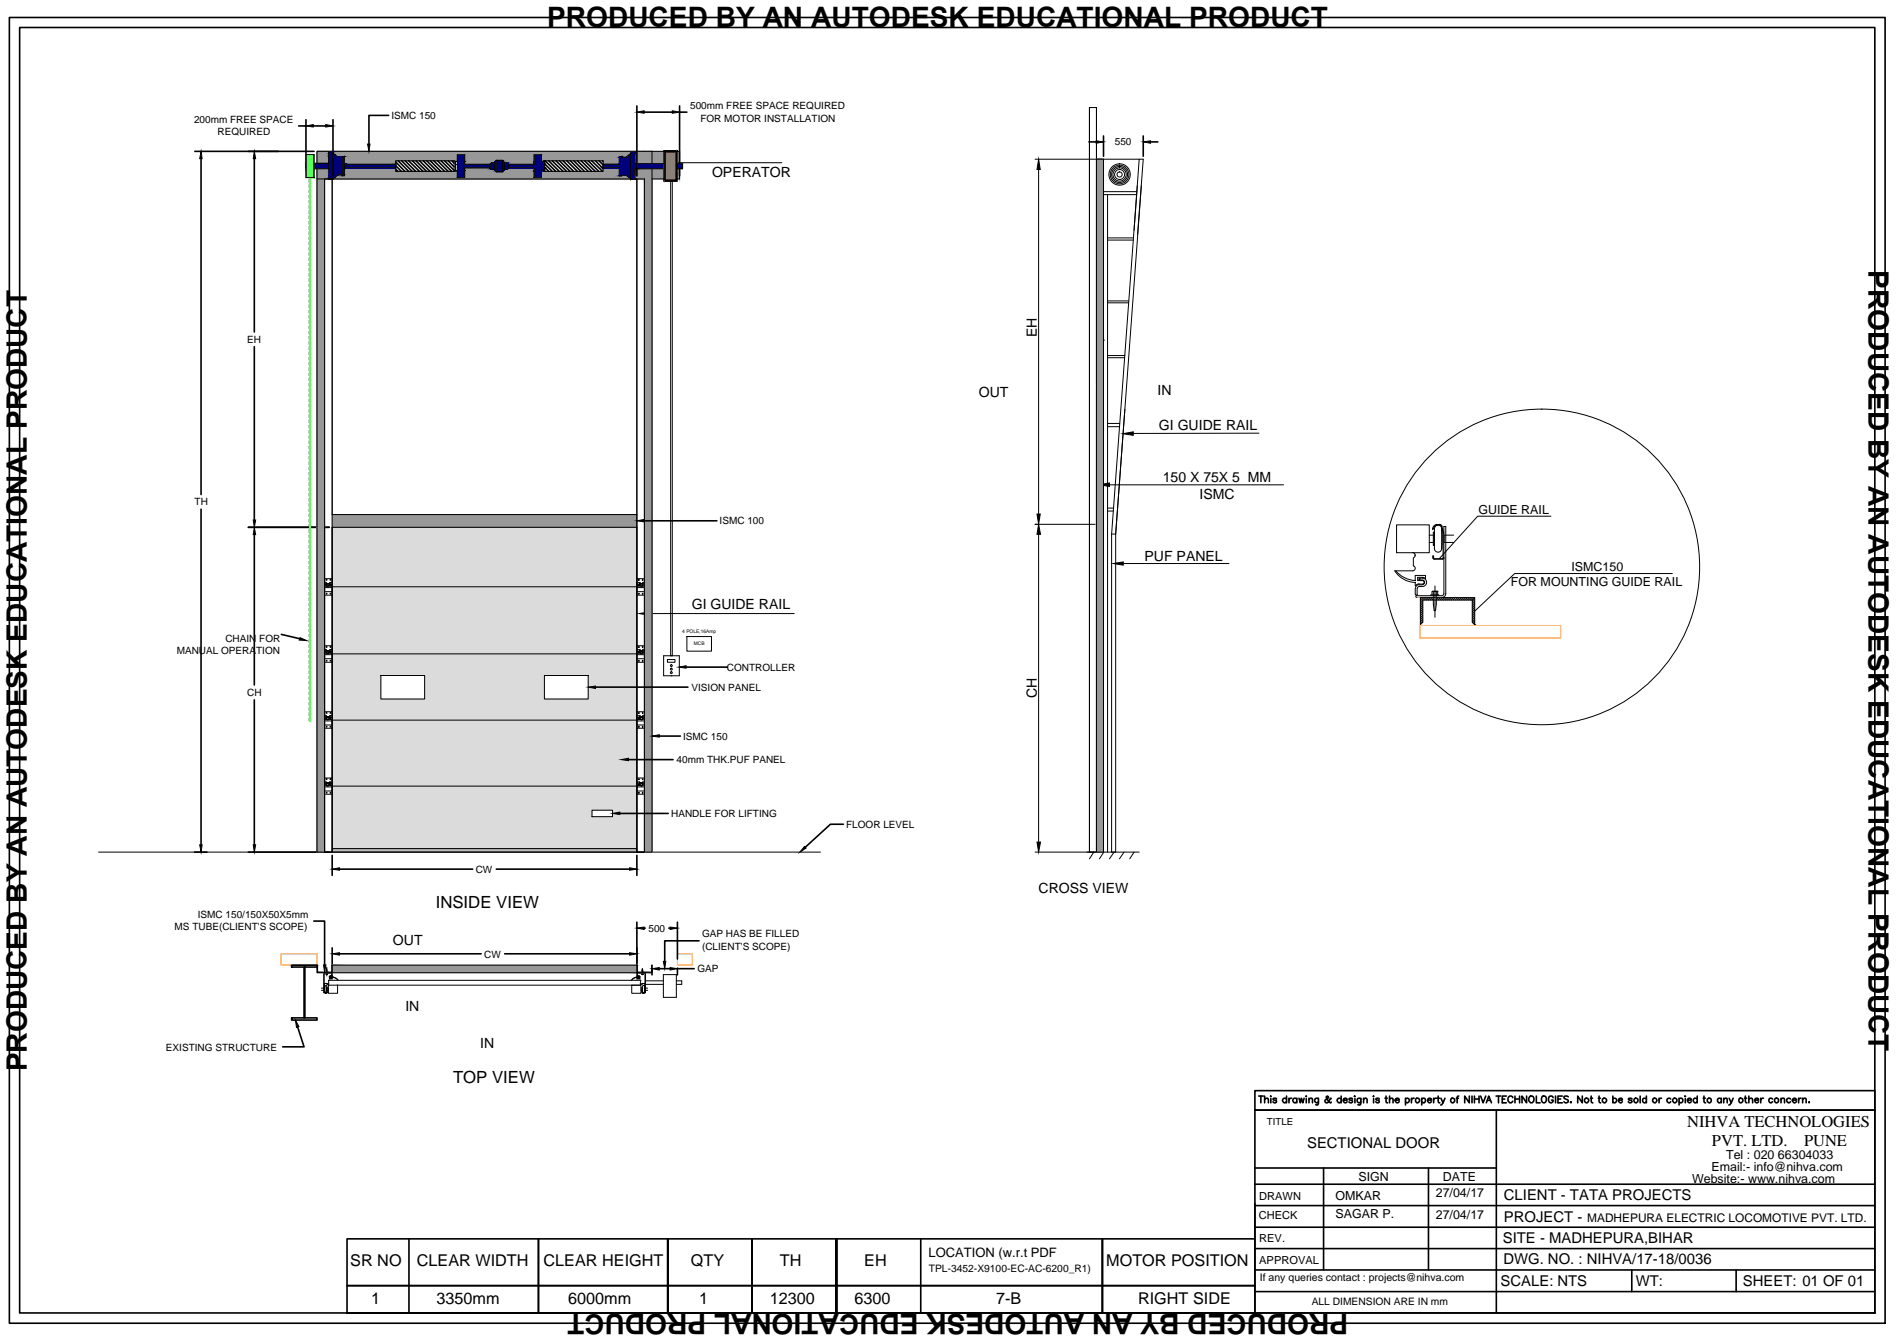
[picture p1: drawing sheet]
<svg xmlns="http://www.w3.org/2000/svg" width="297mm" height="210mm" viewBox="0 0 297 210" stroke-linecap="round" stroke-linejoin="round" font-family="sans-serif">
<defs><g id="words">
<g font-size="4.4">
<text x="85.7" y="4.3">PRODUCED BY AN AUTODESK EDUCATIONAL PRODUCT</text>
<text x="292.6" y="42.3" transform="rotate(90 292.6 42.3)">PRODUCED BY AN AUTODESK EDUCATIONAL PRODUCT</text>
<text x="4.2" y="167.7" transform="rotate(-90 4.2 167.7)">PRODUCED BY AN AUTODESK EDUCATIONAL PRODUCT</text>
<text x="211.1" y="205.7" transform="rotate(-180 211.1 205.7)">PRODUCED BY AN AUTODESK EDUCATIONAL PRODUCT</text>
</g>
<g font-size="2.6">
<text x="68.2" y="142.2">INSIDE VIEW</text>
<text x="70.9" y="169.6">TOP VIEW</text>
<text x="264.2" y="176.5">NIHVA TECHNOLOGIES</text>
<text x="268.1" y="179.4">PVT. LTD.</text>
<text x="282.5" y="179.4">PUNE</text>
</g>
<g font-size="2.5">
<text x="54.8" y="198.1">SR NO</text>
<text x="65.3" y="198.1">CLEAR WIDTH</text>
<text x="85.1" y="198.1">CLEAR HEIGHT</text>
<text x="108.2" y="198.1">QTY</text>
<text x="122.1" y="198.1">TH</text>
<text x="135.3" y="198.1">EH</text>
<text x="173.2" y="198.1">MOTOR POSITION</text>
<text x="58.1" y="204.1">1</text>
<text x="68.4" y="204.1">3350mm</text>
<text x="89" y="204.1">6000mm</text>
<text x="109.5" y="204.1">1</text>
<text x="120.6" y="204.1">12300</text>
<text x="133.8" y="204.1">6300</text>
<text x="156" y="204.1">7-B</text>
<text x="178.2" y="204.1">RIGHT SIDE</text>
</g>
<g font-size="2.3">
<text x="204.7" y="179.6">SECTIONAL DOOR</text>
<text x="235.5" y="187.9">CLIENT - TATA PROJECTS</text>
<text x="235.5" y="191.2">PROJECT -</text>
<text x="235.3" y="194.5">SITE - MADHEPURA,BIHAR</text>
<text x="235.4" y="197.9">DWG. NO. : NIHVA/17-18/0036</text>
<text x="235" y="201.3">SCALE: NTS</text>
<text x="256.1" y="201.2">WT:</text>
<text x="272.9" y="201.3">SHEET: 01 OF 01</text>
</g>
<g font-size="2.2">
<text x="111.5" y="27.6">OPERATOR</text>
<text x="162.3" y="52.7" transform="rotate(-90 162.3 52.7)">EH</text>
<text x="153.3" y="62.1">OUT</text>
<text x="181.3" y="61.8">IN</text>
<text x="181.5" y="67.3">GI GUIDE RAIL</text>
<text x="182.1" y="75.4">150 X 75X 5 MM</text>
<text x="187.8" y="78.1">ISMC</text>
<text x="179.2" y="87.8">PUF PANEL</text>
<text x="108.3" y="95.4">GI GUIDE RAIL</text>
<text x="162.3" y="109.3" transform="rotate(-90 162.3 109.3)">CH</text>
<text x="162.6" y="139.8">CROSS VIEW</text>
<text x="61.5" y="147.9">OUT</text>
<text x="63.5" y="158.3">IN</text>
<text x="75.2" y="164">IN</text>
</g>
<text font-size="2" x="145.4" y="196.8">LOCATION (w.r.t PDF</text>
<g font-size="1.9">
<text x="231.5" y="80.4">GUIDE RAIL</text>
<text x="246.1" y="89.4">ISMC150</text>
<text x="236.6" y="91.7">FOR MOUNTING GUIDE RAIL</text>
<text x="212.7" y="184.9">SIGN</text>
<text x="225.9" y="184.9">DATE</text>
<text x="265" y="185.2">Website:- www.nihva.com</text>
<text x="268" y="183.3">Email:- info@nihva.com</text>
<text x="270.3" y="181.4">Tel : 020 66304033</text>
<text x="209.1" y="187.8">OMKAR</text>
<text x="209.1" y="190.7">SAGAR P.</text>
<text x="224.8" y="187.4">27/04/17</text>
<text x="224.8" y="190.8">27/04/17</text>
<text x="248.5" y="191.2">MADHEPURA ELECTRIC LOCOMOTIVE PVT. LTD.</text>
</g>
<g font-size="1.7">
<text x="197.1" y="190.7">CHECK</text>
<text x="197.2" y="187.8">DRAWN</text>
<text x="197.2" y="194.5">REV.</text>
<text x="197.2" y="197.9">APPROVAL</text>
<text x="197.3" y="200.5">If any queries contact : projects@nihva.com</text>
</g>
<g font-size="1.6">
<text x="108.1" y="17.1">500mm FREE SPACE REQUIRED</text>
<text x="30.4" y="19.3">200mm FREE SPACE</text>
<text x="34.1" y="21.2">REQUIRED</text>
<text x="61.3" y="18.7">ISMC 150</text>
<text x="109.7" y="19.1">FOR MOTOR INSTALLATION</text>
<text x="174.6" y="22.8">550</text>
<text x="38.7" y="53.7">EH</text>
<text x="30.5" y="79.1">TH</text>
<text x="112.7" y="82.1">ISMC 100</text>
<text x="35.3" y="100.4">CHAIN FOR</text>
<text x="27.7" y="102.4">MANUAL OPERATION</text>
<text x="113.8" y="105">CONTROLLER</text>
<text x="38.7" y="109">CH</text>
<text x="108.3" y="108.1">VISION PANEL</text>
<text x="105.9" y="119.5">40mm THK.PUF PANEL</text>
<text x="107" y="115.8">ISMC 150</text>
<text x="105.1" y="127.9">HANDLE FOR LIFTING</text>
<text x="132.5" y="129.6">FLOOR LEVEL</text>
<text x="74.5" y="136.6">CW</text>
<text x="31" y="143.6">ISMC 150/150X50X5mm</text>
<text x="27.3" y="145.5">MS TUBE(CLIENT'S SCOPE)</text>
<text x="75.8" y="149.9">CW</text>
<text x="101.5" y="145.9">500</text>
<text x="109.9" y="146.7">GAP HAS BE FILLED</text>
<text x="109.9" y="148.7">(CLIENT'S SCOPE)</text>
<text x="109.2" y="152.2">GAP</text>
<text x="26" y="164.5">EXISTING STRUCTURE</text>
<text x="145.4" y="199">TPL-3452-X9100-EC-AC-6200_R1)</text>
<text x="205.4" y="204.3">ALL DIMENSION ARE IN mm</text>
</g>
<text font-size="1.5" x="198.4" y="176.1">TITLE</text>
<g font-size=".8">
<text x="106.8" y="99.1">4 POLE,16Amp</text>
<text x="108.7" y="101">MCB</text>
</g>
</g></defs>
<!-- layer: 0 -->
<g fill="#dbdbdb" stroke="#dbdbdb" stroke-width=".16">
<path d="M52 82.5v8.1h47.7zM52 82.5h47.7v8.1z"/>
<path d="M52 90.6v1.2h47.7zM52 90.6h47.7v1.2z"/>
<path d="M52 91.8v1.4h47.7zM52 91.8h47.7v1.4z"/>
<path d="M52 93.2v9.1h47.7zM52 93.2h47.7v9.1z"/>
<path d="M52 102.3v3.4h47.7zM52 102.3h47.7v3.4z"/>
<path d="M92.1 105.7v3.7h7.6zM92.1 105.7h7.6v3.7z"/>
<path d="M66.5 105.7v3.7h18.7zM66.5 105.7h18.7v3.7z"/>
<path d="M52 105.7v3.7h7.6zM52 105.7h7.6v3.7z"/>
<path d="M52 109.4v3.3h47.7zM52 109.4h47.7v3.3z"/>
<path d="M52 112.7v10.3h47.7zM52 112.7h47.7v10.3z"/>
<path d="M52 123v3.8h47.7zM52 123h47.7v3.8z"/>
<path d="M95.9 126.8v1h3.8zM95.9 126.8h3.8v1z"/>
<path d="M52 126.8v1h40.7zM52 126.8h40.7v1z"/>
<path d="M52 127.8v5h47.7zM52 127.8h47.7v5z"/>
</g>
<!-- layer: at_Rect -->
<path d="M52 132.8h47.7v.6h-47.7zM52 133.4v-50.9h47.7v50.9" fill="none" stroke="#000" stroke-width=".16"/>
<!-- layer: 0 -->
<path d="M52 133.4h47.7" fill="none" stroke="#a6a6a6" stroke-width=".16"/>
<g fill="none" stroke="#000" stroke-width=".25">
<path d="M1.5 2.7h293.7v204.4h-293.7zM3.1 4.3h290.5v201.2h-290.5zM46.8 19.7h1.1M47.9 18.7v7.9M49.1 19.7h1.9M52.1 18.7v8.8M60.9 18.1h-3.1v4.4M99.7 16.6v10.9M100.9 17.6h4.4M106.4 16.6v10.9M106.4 17.6h1.2M30.5 23.7h18.7"/>
<path d="M31.5 24.8v52.6M39.8 24.8v27.2M51.5 25.6h-3.6v.8M51.5 23.8v2.6M51.5 28h.6M53.9 25.7v.6M62 25.3l1.4 1.5M62 25.9l.9 .9M62 26.5l.3 .3M62 25.7v.6M62.3 25.2l1.7 1.6M62.9 25.2l1.6 1.6"/>
<path d="M63.4 25.2l1.7 1.6M64 25.2l1.7 1.6M64.6 25.2l1.6 1.6M65.1 25.2l1.7 1.6M65.7 25.2l1.6 1.6M66.3 25.2l1.6 1.6M66.8 25.2l1.7 1.6M67.4 25.2l1.6 1.6M67.9 25.2l1.7 1.6M68.5 25.2l1.7 1.6M69.1 25.2l1.6 1.6M69.6 25.2l1.5 1.5"/>
<path d="M70.2 25.2l.9 .9M70.8 25.2l.3 .4M77.7 25.1h1M77.7 26.9h1M84.8 25.3v1.4M85.3 25.6l1.2 1.2M85.3 26.2l.6 .6M85.3 26.8h.1M85.4 25.2l1.6 1.6M85.9 25.2l1.7 1.6M86.5 25.2l1.7 1.6M87.1 25.2l1.6 1.6"/>
<path d="M87.6 25.2l1.7 1.6M88.2 25.2l1.6 1.6M88.8 25.2l1.6 1.6M89.3 25.2l1.7 1.6M89.9 25.2l1.6 1.6M90.4 25.2l1.7 1.6M91 25.2l1.7 1.6M91.6 25.2l1.6 1.6M92.1 25.2l1.7 1.6M92.7 25.2l1.6 1.6M93.2 25.2l1.2 1.2M93.8 25.2l.6 .6"/>
<path d="M94.3 25.2l.1 .1M94.4 25.7v.6M97 27.5h.4M98.8 23.9v4.1M104.1 23.7h1.8v4.5h-1.8zM106.8 25.6v.8M170.5 22.2h1.1M172.8 21.3v3.2M179 21.3v3.2M180.2 22.2h1.1M39.8 54.3v27.1M31.5 79.7v52.5"/>
<path d="M38.9 82.5h12.6M39.8 83.7v23.5M44.1 99.3l2.8 .7M100.9 81.5h11.4M39.8 109.5v22.7M93.2 107.6h14.5M98.4 118.9h7M103.2 115.2h3.3M107.4 104.4h6.5M30.5 133.4h1.9M38.9 133.4h12.6M52 133.9v3.1"/>
<path d="M53.2 136h20.8M77.7 136h20.9M97.1 127.3h7.5M99.7 133.9v3.1M132.1 129h-2.1l-3.9 3.6M49.1 144.2h1.7v6.8M52 148.4v3M53.2 149.3h22.1M79 149.3h19.6M99.7 144.3v7.2M100.9 145.3h.1M102.1 151.8v.8"/>
<path d="M103.2 151.6h1.7M104.7 145.3h.2M106.1 144.3v5.8M106.1 151.5v1.1M106.1 151.6h2.6M109.5 147.3h-5.4v3.2M46.6 160.7l1 3.2h-3.3M197.1 171.6h.7M197.4 171.6v1M198 172.1l.3-.2h.2l.1 .7M198 171.6v1M199 171.6h.1"/>
<path d="M199 171.9v.7M199.9 172l-.2-.1-.4 .1 .1 .2 .4 .1v.2a.32 .32 0 0 1-.5 0M201.5 172a.35 .35 0 0 0-.6 0 .35 .35 0 0 0 0 .5 .35 .35 0 0 0 .6 0M201.5 171.6v1M201.8 171.9v.7M202.3 171.9l-.4 .1-.1 .2M203.1 172a.35 .35 0 0 0-.6 0 .35 .35 0 0 0 0 .5 .35 .35 0 0 0 .6 0M203.1 171.9v.7M203.4 171.9l.2 .7 .2-.7 .2 .7 .2-.7M204.5 171.6h.1M204.5 171.9v.7M205 172.1a.35 .35 0 0 1 .5-.2v.7"/>
<path d="M205 171.9v.7M206.4 171.9v.9l-.1 .2-.3-.1M206.4 172a.34 .34 0 0 0-.4 0 .34 .34 0 0 0 0 .5 .34 .34 0 0 0 .4 0M208.4 172l-.1-.1-.2 .6-.3 .1h-.2l-.1-.2v-.2l.5-.4-.2-.2-.1 .1 .1 .4 .5 .5 .1-.1M210 172a.35 .35 0 0 0-.5 0 .35 .35 0 0 0 0 .5 .35 .35 0 0 0 .5 0M210 171.6v1M210.3 172.2h.6a.3 .3 0 0 0-.3-.3 .3 .3 0 0 0-.3 .3l.1 .3a.3 .3 0 0 0 .3 .1 .3 .3 0 0 0 .2-.1M211.8 172l-.2-.1-.4 .1 .1 .2 .4 .1v.2a.32 .32 0 0 1-.5 0M212.1 171.6h.1zM212.2 171.9v.7M213.1 171.9v.8a.28 .28 0 0 1-.2 .3 .28 .28 0 0 1-.3-.1M213.1 172a.34 .34 0 0 0-.5 0 .34 .34 0 0 0 0 .5 .34 .34 0 0 0 .5 0"/>
<path d="M213.5 172.1l.1-.2h.4l.1 .7M213.5 171.9v.7M215 171.6h.1M215.1 171.9v.7M216 172l-.2-.1-.4 .1 .5 .3v.2a.32 .32 0 0 1-.5 0M216.9 171.9h.3M217 171.6v.8l.2 .2h.1M217.6 172.1a.35 .35 0 0 1 .5-.2v.7M217.6 171.6v1M218.5 172.2h.6a.35 .35 0 0 0-.6-.2 .35 .35 0 0 0 .2 .6l.4-.1M220.1 172a.34 .34 0 0 1 .5 0 .34 .34 0 0 1 0 .5 .34 .34 0 0 1-.5 0M220.1 171.9v1.1"/>
<path d="M221 171.9v.7M221.4 171.9l-.3 .1-.1 .2M222.6 172a.34 .34 0 0 1 .5 0 .34 .34 0 0 1 0 .5 .34 .34 0 0 1-.5 0M222.6 171.9v1.1M223.5 172.2h.6a.3 .3 0 0 0-.3-.3 .3 .3 0 0 0-.3 .3l.2 .3a.28 .28 0 0 0 .4 0M224.5 171.9v.7M224.9 171.9l-.4 .1v.2M225 171.9h.4M225.2 171.6v.8l.1 .2h.2M225.6 171.9l.4 .7 .3-.7M226 172.6l-.3 .3-.1 .1M228 171.9h.4"/>
<path d="M228.4 171.6l-.2 .1v.9M230.1 171.6v1l-.8-1v1M230.5 171.6v1M230.9 171.6v1M230.9 172h.7M231.6 171.6v1M231.8 171.6l.4 1 .4-1M232.7 172.6l.4-1 .4 1M232.9 172.2h.5M234.3 171.6h.7M234.3 173.8v31.7M234.6 171.6v1"/>
<path d="M235.2 172h.4M235.9 171.6h-.7v1h.7M236.9 171.8a.39 .39 0 0 0-.5-.2 .39 .39 0 0 0-.3 .3 .45 .45 0 0 0 .2 .6 .45 .45 0 0 0 .5 0l.1-.1M237.2 172h.7M237.2 171.6v1M237.9 171.6v1M239 171.6v1l-.7-1v1M239.6 171.6h.1a.53 .53 0 0 1 .5 .5 .53 .53 0 0 1-.5 .5 .63 .63 0 0 1-.1-1zM240.6 171.6v1h.6M241.5 171.7l.2-.1a.53 .53 0 0 1 .5 .5 .53 .53 0 0 1-.5 .5l-.3-.4zM243.2 171.8a.37 .37 0 0 0-.4-.2 .37 .37 0 0 0-.3 .3v.3a.37 .37 0 0 0 .3 .4 .37 .37 0 0 0 .4-.4h-.3M243.6 171.6v1"/>
<path d="M244 172h.4M244.6 171.6h-.6v1h.6M245.6 171.7l-.3-.1-.4 .1 .1 .2 .5 .3 .1 .3a.41 .41 0 0 1-.7 0M245.9 172.5h.1v.1zM247.8 171.6v1l-.8-1v1M249 171.9h.4M249.2 171.6v.8l.2 .2M250.3 171.9h.3M250.4 171.6v.8l.2 .2M252.5 172a.34 .34 0 0 1 .5 0 .34 .34 0 0 1 0 .5 .34 .34 0 0 1-.5 0M252.5 171.6v1M253.4 172.2h.6v-.1a.32 .32 0 0 0-.5-.1 .32 .32 0 0 0 .1 .5l.3 .1 .1-.1"/>
<path d="M255.6 172l-.3-.1-.3 .1 .5 .3 .1 .2a.33 .33 0 0 1-.6 0M256.8 171.6v1M257.8 172a.34 .34 0 0 0-.5 0 .34 .34 0 0 0 0 .5 .34 .34 0 0 0 .5 0M257.8 171.6v1M259.8 171.9v.7M260.2 171.9a.3 .3 0 0 0-.4 .3M261.6 172a.34 .34 0 0 0-.5 0 .34 .34 0 0 0 0 .5 .34 .34 0 0 0 .5 0M262.9 172a.34 .34 0 0 1 .5 0 .34 .34 0 0 1 0 .5 .34 .34 0 0 1-.5 0M262.9 171.9v1.1M263.8 171.6h.1zM263.9 171.9v.7M264.2 172.2h.6a.3 .3 0 0 0-.3-.3 .3 .3 0 0 0-.3 .3l.1 .3a.3 .3 0 0 0 .2 .1 .3 .3 0 0 0 .3-.1"/>
<path d="M265.8 172a.35 .35 0 0 0-.6 0 .35 .35 0 0 0 0 .5 .35 .35 0 0 0 .6 0M265.8 171.6v1M266.7 171.9h.3M266.8 171.6v.8l.3 .2M269.5 172a.34 .34 0 0 0-.5 0 .34 .34 0 0 0 0 .5 .34 .34 0 0 0 .5 0M269.5 171.9v.7M269.9 172.1l.3-.2h.2l.1 .7M269.9 171.9v.7M270.7 171.9l.4 .7 .3-.7M271.1 172.6l-.2 .3-.2 .1M273.2 171.9h.3M273.3 171.6v.8l.2 .2"/>
<path d="M273.8 172.1l.3-.2h.2l.1 .7M273.8 171.6v1M274.8 172.2h.6a.3 .3 0 0 0-.3-.3 .3 .3 0 0 0-.3 .3v.3a.3 .3 0 0 0 .3 .1 .3 .3 0 0 0 .3-.1M275.7 171.9v.7M276.1 171.9h-.2l-.2 .3M277.6 172a.34 .34 0 0 0-.5 0 .34 .34 0 0 0 0 .5 .34 .34 0 0 0 .5 0M278.9 172.1a.35 .35 0 0 1 .5-.2v.7M278.9 171.9v.7M280.4 172a.34 .34 0 0 0-.5 0 .34 .34 0 0 0 0 .5 .34 .34 0 0 0 .5 0M280.7 172.2h.6l-.1-.2a.35 .35 0 0 0-.5 .1 .35 .35 0 0 0 .1 .5 .35 .35 0 0 0 .5-.1M281.6 171.9v.7M282 171.9a.3 .3 0 0 0-.4 .3"/>
<path d="M282.3 172.1l.2-.2h.3v.7M282.3 171.9v.7M283.2 172.5l.1 .1zM64 193.9v11.6M84.3 193.9v11.6M131 193.9v11.6zM131 193.9v11.6M144.2 193.9v11.6M196.5 188.4v17.1h-89.8h89.8M196.5 193.9h-142.2v11.6M196.5 195.4h97.1M196.5 192.1h97.1"/>
<path d="M196.5 188.7h97.1M196.5 185.4h97.1M196.5 182.8h37.8M196.5 198.8h97.1M207.2 182.8v16M223.7 182.8v16M255.5 198.8v3.4M271.9 198.8v3.4M54.3 205.5h118.3zM54.3 201.2h142.2M104.5 205.5v-11.6v11.6M112.6 205.5h181"/>
<path d="M117.8 205.5v-11.6v11.6M172.6 205.5v-11.6v11.6M196.5 205.5v-31.7h97.1h-97.1v-3.1h97.1v34.8M196.5 205.5h-142.2h142.2M196.5 202.2h97.1"/>
<circle cx="222" cy="172.2" r=".35"/>
<circle cx="227.5" cy="172.2" r=".35"/>
<circle cx="248.4" cy="172.2" r=".35"/>
<circle cx="251.2" cy="172.2" r=".35"/>
<circle cx="256.2" cy="172.2" r=".35"/>
<circle cx="259.1" cy="172.2" r=".35"/>
<circle cx="262.3" cy="172.2" r=".35"/>
<circle cx="267.6" cy="172.2" r=".35"/>
<circle cx="272.6" cy="172.2" r=".35"/>
<circle cx="278.2" cy="172.2" r=".35"/>
</g>
<g fill="#000" stroke="#000" stroke-width=".16">
<path d="M47.9 19.7l1.2-.2v.4zM51 19.5l1.1 .2-1.1 .2zM99.7 17.6l1.2-.3v.4zM105.3 17.3l1.1 .3-1.1 .1zM31.5 23.7l.2 1.1h-.4zM39.8 23.7l.2 1.1h-.3zM57.6 22.5h.3l-.1 1.2zM104.3 25.5l1.6-.3v.5zM162.6 24.9l.3 1.6h-.5zM171.6 22l1.2 .2-1.2 .2zM179 22.2l1.2-.2v.4zM172.1 75.9l1.6-.3v.5z"/>
<path d="M175.8 67.9l1.6-.3v.5zM39.8 82.5l.2 1.2h-.3zM39.7 81.4h.3l-.2 1.1zM47 99.8l1 .5-1.2-.1zM99.7 81.5l1.2-.2v.4zM100.1 96l1.6-.2v.5zM162.6 82.1l.3 1.5h-.5zM162.4 80.5h.5l-.3 1.6zM174.3 88.2l1.6-.2v.5zM92.1 107.6l1.1-.2v.4zM97.3 118.9l1.1-.2v.4zM102.1 115.2l1.1-.2v.4z"/>
<path d="M106.3 104.4l1.1-.2v.4zM31.3 132.2h.4l-.2 1.2zM39.7 132.2h.3l-.2 1.2zM52 136l1.2-.2v.4zM95.9 127.3l1.2-.2v.4zM98.6 135.8l1.1 .2-1.1 .2zM126 132.5l.2 .2-.9 .7zM162.4 131.8h.5l-.3 1.6zM50.7 151h.3l-.2 1.2zM52 149.3l1.2-.2v.4zM98.6 149.1l1.1 .2-1.1 .2zM99.7 145.3l1.2-.2v.4z"/>
<path d="M102.1 151.6l1.1-.1v.3zM103.9 150.5h.4l-.2 1.1zM104.9 145.1l1.2 .2-1.2 .2zM104.9 151.5l1.2 .1-1.2 .2zM46.3 159.7l.5 1-.4 .1z"/>
</g>
<g fill="none" stroke="#000" stroke-width=".16">
<path d="M170.6 16.8h1.1v116.6h-1.1zM47.9 26.4h3.6M47.9 24.2h1.3v3.6h-1.3zM49.6 28h2.4M50.8 28h1.2v105.4h-1.2zM51.5 23.8h.6v.2M51.5 26.4v1.6M52 28h47.7v52.5h-47.7zM52.1 24l.8 .6h.7M52.1 24v4l.8-.6h.7M71.1 25.2h-9.1v.5h-8.1v-1.2h-.3v3h.3v-1.2h8.1v.5h9.1M71.1 25.2l.2 .1"/>
<path d="M71.1 25.2v1.6M71.3 25.3h.1M71.3 26.7h.1M71.3 25.3h.3M71.3 26.7h.3M71.3 26.7l-.2 .1M71.3 25.3v1.4M76.8 25.7h-4v-1.5h-1.2v3.6h1.2v-1.5h4l.1 .2h.5M76.8 25.7v.6M77.4 25.5h-.5l-.1 .2M77.4 25.5l.3-.4v1.8l-.3-.4M77.4 25.5v1"/>
<path d="M79 25.5l-.3-.4v1.8l.3-.4h.4l.2-.2h4v1.5h1.2v-1.1l.5 .1h9.1v-.5h2.6v1.2M79 25.5h.4l.2 .2M79 25.5v1M79.6 25.7v.6M85.1 25.3h.1M85.1 25.3h-.3v-1.1h-1.2v1.5h-4M85.1 25.3v1.4M85.3 25.2h9.1v.5h2.6M85.3 25.2l-.2 .1M85.3 25.2v1.6M97.4 24.5h.1M97.4 24.5h-.4v1.8"/>
<path d="M97.4 24.5v3M98.8 24l.6-.1v1.7h4.6M98.8 24l-.8 .6h-.6M98.8 23.9v.1M99.4 25.6v.8M99.7 28h1.2v105.4h-1.2zM100 26.4h-.6v1M100.9 28v105.4M102.1 23.7h1.9M102.1 28h1.9M104 26.4h-4.6v1.7h-.6l-.8-.7h-.6M104 23.6h2v4.8h-2z"/>
<path d="M105.9 25.5h16.5M106 23.7h.4v1.9M106.4 26.4v1.6h-.4M106.8 25.6h-.8v.8h.8M162.1 24.9h16.9M162.6 26.5v54M171.7 24.9h1.1v108.5h-1.1zM173.4 37.2h4M173.4 37.6h4M173.4 47.1h3.3M173.4 47.4h3.3M173.4 55.7h2.7"/>
<path d="M173.4 56h2.7M173.7 75.9h27.3M197.1 67.8h-19.7M50.8 93.2h1.2M50.8 82.5v50.9M52 80.5h47.7v52.9h1.2M52 82.5v50.9h-1.2M52 91.8h47.7M99.7 93.2h1.2M101.7 96h22.7M107.6 99.6h3.8v2.3h-3.8zM162.1 82.1h9.4"/>
<path d="M162.6 83.6v48.2M175.9 88.2h16.5M218.4 89.4h2.8M222.4 93.5h8.5v4.3l-.4-.4v-3.5h-7.7v3.5l-.4 .4zM222.5 93.5l-.1 .2M222.8 94.2l-.4 .4M222.8 94.5l-.4 .4M222.8 94.8l-.4 .4M222.8 95.1l-.4 .3M222.8 95.4l-.4 .3M222.8 95.7l-.4 .3M222.8 96l-.4 .4"/>
<path d="M222.8 96.3l-.4 .4M222.8 96.6l-.4 .4M222.8 96.9l-.4 .4M222.8 97.2l-.4 .4M222.8 93.5l-.4 .5M223.1 93.5l-.7 .8M223.4 93.5l-.4 .4M223.7 93.5l-.4 .4M224 93.5l-.4 .4M224.3 93.5l-.4 .4M224.4 93.7l-.2 .2M224.9 93.5v.1"/>
<path d="M225.2 93.5l-.3 .4M225.5 93.5l-.3 .4M225.8 93.5l-.3 .4M226.1 93.5l-.4 .4M226.4 93.5l-.4 .4M226.7 93.5l-.4 .4M227 93.5l-.4 .4M227.3 93.5l-.4 .4M227.6 93.5l-.4 .4M227.9 93.5l-.4 .4M228.2 93.5l-.3 .4M228.5 93.5l-.3 .4"/>
<path d="M228.8 93.5l-.3 .4M229.1 93.5l-.3 .4M229.4 93.5l-.3 .4M229.7 93.5l-.4 .4M230 93.5l-.4 .4M230.3 93.5l-.4 .4M230.6 93.5l-.4 .4M230.9 97.8h.1M230.9 93.6l-.4 .4M230.9 93.9l-.4 .4M230.9 94.2l-.4 .4M230.9 94.5l-.4 .4"/>
<path d="M230.9 94.8l-.4 .4M230.9 95.1l-.4 .3M230.9 95.4l-.4 .3M230.9 96l-.4 .3M230.9 96.3l-.4 .4M230.9 96.6l-.4 .4M230.9 96.9l-.4 .4M230.9 97.2l-.3 .3M230.9 97.5l-.2 .1M230.9 93.5l-.4 .4M242.9 80.8h-11.5l-6 6.6M261.9 89.8h-24.7l-6.7 6.2"/>
<path d="M50.8 103.7h1.2M50.8 114h1.2M52 112.7h47.7M52 102.3h47.7M59.6 105.7h6.9v3.7h-6.9zM85.2 105.7h6.9v3.7h-6.9zM99.7 103.7h1.2M99.7 114h1.2M103.9 102.6h2.5v3.2h-2.5zM104.5 103.2h1.2v.5h-1.2zM105 102.6v-74.2h.3v74.2M49.6 133.4v-109.7h52.5v109.7"/>
<path d="M50.8 133.4h-1.2v-109.7h52.5v109.7h-1.2M50.8 124.3h1.2M52 123h47.7M92.7 126.8h3.2v1h-3.2zM99.7 124.3h1.2M162.1 133.4h9.4M49.6 151.1h.1v1.1h2.3v-1.1v1.2h-2.4zM52 152.3h47.7M52 151.1h47.7M99.7 151.1h.1v1.1h2.3v-1.1v1.2h-2.4zM101.1 153.5h2.8M101.1 154.1h2.8"/>
<path d="M103.9 152.6h2v3.5h-2zM105.9 153.5h.9v.6h-.9"/>
<circle cx="175.3" cy="27.3" r="1.46"/>
<circle cx="175.3" cy="27.3" r="1.25"/>
<circle cx="175.3" cy="27.3" r="1.04"/>
<circle cx="175.3" cy="27.3" r=".78"/>
<circle cx="175.3" cy="27.3" r=".4"/>
<circle cx="175.3" cy="27.3" r="1.67"/>
<circle cx="51.1" cy="92.9" r=".06"/>
<circle cx="51.1" cy="90.8" r=".06"/>
<circle cx="51.7" cy="92.9" r=".06"/>
<circle cx="51.7" cy="90.8" r=".06"/>
<circle cx="100" cy="90.8" r=".06"/>
<circle cx="100" cy="92.9" r=".06"/>
<circle cx="100.6" cy="92.9" r=".06"/>
<circle cx="100.6" cy="90.8" r=".06"/>
<circle cx="241.4" cy="88.7" r="24.7"/>
<circle cx="51.1" cy="101.3" r=".06"/>
<circle cx="51.1" cy="113.8" r=".06"/>
<circle cx="51.1" cy="111.6" r=".06"/>
<circle cx="51.1" cy="103.4" r=".06"/>
<circle cx="51.7" cy="101.3" r=".06"/>
<circle cx="51.7" cy="111.6" r=".06"/>
<circle cx="51.7" cy="113.8" r=".06"/>
<circle cx="51.7" cy="103.4" r=".06"/>
<circle cx="100" cy="111.6" r=".06"/>
<circle cx="100" cy="103.4" r=".06"/>
<circle cx="100" cy="101.3" r=".06"/>
<circle cx="100" cy="113.8" r=".06"/>
<circle cx="100.6" cy="101.3" r=".06"/>
<circle cx="100.6" cy="103.4" r=".06"/>
<circle cx="100.6" cy="111.6" r=".06"/>
<circle cx="100.6" cy="113.8" r=".06"/>
<circle cx="105.1" cy="104.2" r=".15"/>
<circle cx="105.1" cy="105.3" r=".15"/>
<circle cx="105.1" cy="104.7" r=".15"/>
<circle cx="51.1" cy="124.1" r=".06"/>
<circle cx="51.1" cy="122" r=".06"/>
<circle cx="51.7" cy="124.1" r=".06"/>
<circle cx="51.7" cy="122" r=".06"/>
<circle cx="100" cy="124.1" r=".06"/>
<circle cx="100" cy="122" r=".06"/>
<circle cx="100.6" cy="122" r=".06"/>
<circle cx="100.6" cy="124.1" r=".06"/>
</g>
<path d="M52 132.8v.6h47.7zM52 132.8h47.7v.6z" fill="#bababa" stroke="#bababa" stroke-width=".16"/>
<!-- layer: at_Entity -->
<g fill="none" stroke="#000" stroke-width=".16">
<path d="M50.8 91.2h.3v.1v-.1zM50.8 91.7h1.2M50.8 91.5h1.2M50.8 92h1.2M50.8 92.6h1.2M51 91.6v-.1v.1h.1h-.3h.3v.1M51 91.5h.1M51.1 91.3h.5h-.5M51.1 91.3h.1M51.1 91.6h.1M51.2 91.7v.1h.2v-.1M51.5 91.7v-.1h.3v.1"/>
<path d="M51.6 91.2h.1M51.6 91.3v.3h.2h-.2M51.6 91.6h.1M51.8 91.2h-.2v.1M52 91.2h-.4v.1M52 90.6h-1.2v.6M99.7 91.2h.4v.1M99.7 90.6h1.2v.6M99.7 91.7h1.2M99.7 91.5h1.2M99.7 92h1.2M99.7 92.6h1.2"/>
<path d="M100 91.2h.1v.1M100 91.7v-.1h.3v.1M100.1 91.2h.1M100.1 91.3v.3h-.1h.1M100.1 91.6h.1M100.4 91.7v.1h.1v-.1M100.7 91.3h-.6h.6M100.7 91.3h.1M100.7 91.2v.1v-.1h.2zM100.7 91.6h.1M100.8 91.6v-.1v.1h-.1h.2h-.2v.1M100.8 91.5h.1"/>
<path d="M50.8 112h.3v.2v-.2zM50.8 101.7h.3v.1v-.1zM50.8 102.2h1.2M50.8 102h1.2M50.8 102.5h1.2M50.8 103.1h1.2M50.8 112.6h1.2M50.8 112.3h1.2M50.8 112.8h1.2M50.8 113.5h1.2M51 112.4v-.1v.1h.1h-.3h.3v.2M51 112.3h.1"/>
<path d="M51 102.1v-.1v.1h.1h-.3h.3v.1M51 102h.1M51.1 112.2h.5h-.5M51.1 112.4h.1M51.1 101.8h.5h-.5M51.1 101.8h.1M51.1 102.1h.1M51.1 112.2h.1M51.2 102.2v.1h.2v-.1M51.2 112.6v.1l.2-.1M51.5 112.6v-.2h.3v.2M51.5 102.2v-.1h.3v.1"/>
<path d="M51.6 112h.1M51.6 112.2v.2h.2h-.2M51.6 112.4h.1M51.6 101.7h.1M51.6 101.8v.3h.2h-.2M51.6 102.1h.1M51.8 112h-.2v.2M51.8 101.7h-.2v.1M52 112h-.4v.2M52 111.4h-1.2v.6M52 101.7h-.4v.1M52 101.1h-1.2v.6"/>
<path d="M99.7 101.7h.4v.1M99.7 101.1h1.2v.6M99.7 112h.4v.2M99.7 111.4h1.2v.6M99.7 102.2h1.2M99.7 102h1.2M99.7 102.5h1.2M99.7 103.1h1.2M99.7 112.6h1.2M99.7 112.3h1.2M99.7 112.8h1.2M99.7 113.5h1.2"/>
<path d="M100 101.7h.1v.1M100 102.2v-.1h.3v.1M100 112h.1v.2M100 112.6v-.2h.3v.2M100.1 101.7h.1M100.1 101.8v.3h-.1h.1M100.1 102.1h.1M100.1 112h.1M100.1 112.2v.2h-.1h.1M100.1 112.4h.1M100.4 102.2v.1h.1v-.1M100.4 112.6v.1l.1-.1"/>
<path d="M100.7 101.8h-.6h.6M100.7 101.8h.1M100.7 101.7v.1v-.1h.2zM100.7 102.1h.1M100.7 112.2h-.6h.6M100.7 112v.2v-.2h.2zM100.7 112.4h.1M100.7 112.2h.1M100.8 102.1v-.1v.1h-.1h.2h-.2v.1M100.8 102h.1M100.8 112.4v-.1v.1h-.1h.2h-.2v.2M100.8 112.3h.1"/>
<path d="M15.4 133.4h113.1M50.8 122.4h.3v.1v-.1zM50.8 122.9h1.2M50.8 122.7h1.2M50.8 123.2h1.2M50.8 123.8h1.2M51 122.8v-.1v.1h.1h-.3h.3v.1M51 122.6v.1M51.1 122.5h.5h-.5M51.1 122.5h.1M51.1 122.8h.1M51.2 122.9v.1h.2v-.1"/>
<path d="M51.5 122.9v-.1h.3v.1M51.6 122.5v.3h.2h-.2M51.6 122.4h.1M51.8 122.4h-.2v.1M52 122.4h-.4v.1M52 121.8h-1.2v.6M99.7 122.4h.4v.1M99.7 121.8h1.2v.6M99.7 122.9h1.2M99.7 122.7h1.2M99.7 123.2h1.2M99.7 123.8h1.2"/>
<path d="M100 122.4h.1v.1M100 122.9v-.1h.3v.1M100.1 122.5v.3h-.1h.1M100.1 122.4h.1M100.4 122.9v.1h.1v-.1M100.7 122.5h-.6h.6M100.7 122.4v.1v-.1h.2zM100.7 122.5h.1M100.7 122.8h.1M100.8 122.8v-.1v.1h-.1h.2h-.2v.1M100.8 122.6v.1"/>
</g>
<!-- layer: 0 -->
<path d="M50.8 133.4v-105.4h50.1v105.4" fill="none" stroke="#dda56e" stroke-width=".16"/>
<g fill="#989898" stroke="#989898" stroke-width=".16">
<path d="M53.9 25.2h8.1v.5z"/>
<path d="M53.9 26.3h1.2z"/>
<path d="M49.6 151.1h.1z"/>
<path d="M99.7 151.1h.1z"/>
<path d="M52 80.5v2h47.7zM52 80.5h47.7v2z"/>
<path d="M49.6 23.7v.3h52.5zM49.6 23.7h52.5v.3z"/>
<path d="M52.1 24h50zM52.1 24h50z"/>
<path d="M52.1 24l.4 .2h46zM52.1 24h46.7l-.3 .2z"/>
<path d="M52.5 24.2l.2 .3h18.9zM52.5 24.2h19.1v.3z"/>
<path d="M84.8 24.2v.3h13.4zM84.8 24.2h13.7l-.3 .3z"/>
<path d="M52.7 24.5l.9 .1zM52.7 24.5h.9v.1z"/>
<path d="M97.4 24.5v.1h.6zM97.4 24.5h.8l-.2 .1z"/>
<path d="M72.8 24.2v.9h10.8zM72.8 24.2h10.8v.9z"/>
<path d="M84.8 24.5v.7h12.2zM84.8 24.5h12.2v.7z"/>
<path d="M53.9 24.5v.7h17.7zM53.9 24.5h17.7v.7z"/>
<path d="M84.8 25.2v.1h.3zM84.8 25.2h.5l-.2 .1z"/>
<path d="M71.1 25.2l.5 .1zM71.1 25.2h.5v.1z"/>
<path d="M78.7 25.1l.3 .4h4.6zM78.7 25.1h4.9v.4z"/>
<path d="M72.8 25.1v.4h4.6zM72.8 25.1h4.9l-.3 .4z"/>
<path d="M53.9 25.7h8.1zM53.9 25.2l8.1 .5h-8.1z"/>
<path d="M94.4 25.2v.5h2.6zM94.4 25.2h2.6v.5z"/>
<path d="M79.4 25.5l.2 .2h4zM79.4 25.5h4.2v.2z"/>
<path d="M72.8 25.5v.2h4zM72.8 25.5h4.1l-.1 .2z"/>
<path d="M49.6 24v2h2.5zM49.6 24h2.5v2z"/>
<path d="M53.9 26.3h8.1zM53.9 26.3h8.1z"/>
<path d="M79.6 26.3l-.2 .2h4.2zM79.6 26.3h4v.2z"/>
<path d="M72.8 26.3v.2h4.1zM72.8 26.3h4l.1 .2z"/>
<path d="M94.4 26.3v.5h2.6zM94.4 26.3h2.6v.5z"/>
<path d="M84.8 26.7v.1h.5zM84.8 26.7l.5 .1z"/>
<path d="M71.1 26.8h.5l-.3-.1zM71.3 26.7h.3v.1z"/>
<path d="M53.9 26.3v.5h8.1zM53.9 26.3h8.1v.5z"/>
<path d="M53.9 26.8h17.7zM53.9 26.8h17.7z"/>
<path d="M79 26.5l-.3 .4h4.9zM79 26.5h4.6v.4z"/>
<path d="M72.8 26.5v.4h4.9zM72.8 26.5h4.6l.3 .4z"/>
<path d="M53.9 26.8v.7h17.7zM53.9 26.8h17.7v.7z"/>
<path d="M52.7 27.5h.9l-.7-.1zM52.9 27.4h.7v.1z"/>
<path d="M97.4 27.4v.1h.8zM97.4 27.4l.8 .1z"/>
<path d="M84.8 26.8v.7h12.2zM84.8 26.8h12.2v.7z"/>
<path d="M84.8 27.5v.3h13.7zM84.8 27.5h13.4l.3 .3z"/>
<path d="M72.8 26.9v.9h10.8zM72.8 26.9h10.8v.9z"/>
<path d="M52.4 27.8h19.2l-18.9-.3zM52.7 27.5h18.9v.3z"/>
<path d="M49.6 26v1.8h2.5zM49.6 26h2.5v1.8z"/>
<path d="M98.8 24v4h3.3zM98.8 24h3.3v4z"/>
<path d="M52.1 28h46.7l-46.4-.2zM52.4 27.8h46.1l.3 .2z"/>
<path d="M49.6 27.8v.2h2.5zM49.6 27.8h2.5v.2z"/>
<path d="M98.8 28h3.3zM98.8 28h3.3z"/>
<path d="M49.6 28h49.2zM49.6 28h49.2z"/>
<path d="M49.6 28h52.5zM49.6 28h52.5z"/>
<path d="M49.6 28v54.5h1.2zM49.6 28h1.2v54.5z"/>
<path d="M100.9 28v105.4h1.2zM100.9 28h1.2v105.4z"/>
<path d="M49.6 82.5v50.9h1.2zM49.6 82.5h1.2v50.9z"/>
<path d="M100.9 23.7v.2h1.2zM100.9 23.7h1.2v.2z"/>
<path d="M101.2 23.9v.6h.9zM101.2 23.9h.9v.6z"/>
<path d="M101.2 24.5v1.1h.9zM101.2 24.5h.9v1.1z"/>
<path d="M101.2 26.4v1h.9zM101.2 26.4h.9v1z"/>
<path d="M101.2 27.4v.7h.9zM101.2 27.4h.9v.7z"/>
<path d="M100.9 28.1v105.3h1.2zM100.9 28.1h1.2v105.3z"/>
<path d="M106 23.7v1.9h.4zM106 23.7h.4v1.9z"/>
<path d="M102.1 23.7v1.9h1.9zM102.1 23.7h1.9v1.9z"/>
<path d="M106 26.4v1.6h.4zM106 26.4h.4v1.6z"/>
<path d="M102.1 26.4v1.6h1.9zM102.1 26.4h1.9v1.6z"/>
<path d="M171.7 24.9v108.5h1.1zM171.7 24.9h1.1v108.5z"/>
<path d="M52 151.1v1.1zM52 151.1v1.1z"/>
<path d="M49.6 151.1v1.1h.1zM49.6 151.1h.1v1.1z"/>
<path d="M51.2 152.2v.1h.8zM51.2 152.2h.8v.1z"/>
<path d="M49.6 152.2v.1h1.5zM49.6 152.2h1.5v.1z"/>
<path d="M52 151.1v1.2h47.7zM52 151.1h47.7v1.2z"/>
<path d="M102.1 151.1v1.1zM102.1 151.1v1.1z"/>
<path d="M99.7 151.1v1.1h.1zM99.7 151.1h.1v1.1z"/>
<path d="M100.7 152.2v.1h1.4zM100.7 152.2h1.4v.1z"/>
<path d="M99.7 152.2v.1h.8zM99.7 152.2h.8v.1z"/>
</g>
<g fill="#0000b8" stroke="#0000b8" stroke-width=".16">
<path d="M98.5 24.2l.3-.2v.2z"/>
<path d="M85.1 25.3l.2-.1v.1z"/>
<path d="M53.9 25.7h8.1z"/>
<path d="M55.1 26.3h6.9z"/>
<path d="M85.1 26.7h.2v.1z"/>
<path d="M52.1 27.8h.3l-.3 .2z"/>
<path d="M51.5 24l.6-.2v.2zM51.5 23.8v.2l.6-.2z"/>
<path d="M51.5 24h.6zM51.5 24h.6z"/>
<path d="M98.8 24l.6-.1zM98.8 23.9h.6z"/>
<path d="M51.5 24.2l.6-.2v.2zM51.5 24v.2l.6-.2z"/>
<path d="M52.1 24l.4 .2h-.4zM52.1 24v.2z"/>
<path d="M51.5 24.5l.6-.3v.3zM51.5 24.2v.3l.6-.3z"/>
<path d="M52.1 24.5l.4-.3 .2 .3zM52.1 24.2v.3l.4-.3z"/>
<path d="M51.5 24.5h.6zM51.5 24.5h.6z"/>
<path d="M52.1 24.5h.7zM52.1 24.5h.6z"/>
<path d="M51.5 24.6l.6-.1v.1zM51.5 24.5v.1l.6-.1z"/>
<path d="M52.1 24.6l.7-.1 .1 .1zM52.1 24.5v.1l.7-.1z"/>
<path d="M53.6 24.6l.3-.1v.1zM53.6 24.5v.1l.3-.1z"/>
<path d="M51.5 24.6h.6zM51.5 24.6h.6z"/>
<path d="M52.1 24.6h1.5zM52.1 24.6h1.5z"/>
<path d="M53.6 24.6h.3zM53.6 24.6h.3z"/>
<path d="M97 24.6l.4-.1v.1zM97 24.5v.1l.4-.1z"/>
<path d="M98 24.6l.8-.4v.4zM98 24.6l.8-.4h-.3z"/>
<path d="M77.7 25.2l1-.1zM77.7 25.1h1z"/>
<path d="M71.6 25.3l1.2-1.1v1.1zM71.6 24.2v1.1l1.2-1.1z"/>
<path d="M77.6 25.3l.1-.1zM77.7 25.2l-.1 .1z"/>
<path d="M77.7 25.3l1-.1v.1zM77.7 25.2v.1l1-.1z"/>
<path d="M78.7 25.2l.1 .1h-.1zM78.7 25.2v.1z"/>
<path d="M83.6 25.3l1.2-1.1v1.1zM83.6 24.2v1.1l1.2-1.1z"/>
<path d="M77.4 25.5l.3-.2v.2zM77.6 25.3l-.2 .2 .3-.2z"/>
<path d="M77.7 25.5l1-.2v.2zM77.7 25.3v.2l1-.2z"/>
<path d="M78.8 25.3l.2 .2h-.3zM78.7 25.3v.2l.1-.2z"/>
<path d="M83.6 25.5l1.2-.2v.2zM83.6 25.3v.2l1.2-.2z"/>
<path d="M84.8 25.5l.3-.2v.2zM84.8 25.3v.2l.3-.2z"/>
<path d="M85.1 25.5l.2-.2v.2zM85.1 25.3v.2l.2-.2z"/>
<path d="M52.1 24.6v1h-.6zM51.5 24.6v1l.6-1z"/>
<path d="M52.1 25.6l1.5-1v1zM52.1 24.6v1l1.5-1z"/>
<path d="M53.9 24.6v1h-.3zM53.6 24.6v1l.3-1z"/>
<path d="M77.4 25.6l.3-.1v.1zM77.4 25.5v.1l.3-.1z"/>
<path d="M77.7 25.6l1-.1v.1zM77.7 25.5v.1l1-.1z"/>
<path d="M78.7 25.6l.3-.1v.1zM78.7 25.5v.1l.3-.1z"/>
<path d="M79 25.6l.4-.1 .1 .1zM79 25.5v.1l.4-.1z"/>
<path d="M83.6 25.6l1.2-.1v.1zM83.6 25.5v.1l1.2-.1z"/>
<path d="M84.8 25.6l.3-.1v.1zM84.8 25.5v.1l.3-.1z"/>
<path d="M47.9 25.6h3.6zM47.9 25.6h3.6z"/>
<path d="M51.5 25.6h.6zM51.5 25.6h.6z"/>
<path d="M52.1 25.6h1.5zM52.1 25.6h1.5z"/>
<path d="M53.6 25.6h.3zM53.6 25.6h.3z"/>
<path d="M77.4 25.6h.3zM77.4 25.6h.3z"/>
<path d="M77.7 25.6h1zM77.7 25.6h1z"/>
<path d="M78.7 25.6h.3zM78.7 25.6h.3z"/>
<path d="M79 25.6h.5zM79 25.6h.5z"/>
<path d="M83.6 25.6h1.2zM83.6 25.6h1.2z"/>
<path d="M84.8 25.6h.3zM84.8 25.6h.3z"/>
<path d="M99.4 24v1.6h-.6zM98.8 24v1.6l.6-1.6z"/>
<path d="M51.5 25.7l.6-.1v.1zM51.5 25.6v.1l.6-.1z"/>
<path d="M52.1 25.7l1.5-.1v.1zM52.1 25.6v.1l1.5-.1z"/>
<path d="M53.6 25.7l.3-.1v.1zM53.6 25.6v.1l.3-.1z"/>
<path d="M77.4 25.7l.3-.1v.1zM77.4 25.6v.1l.3-.1z"/>
<path d="M77.7 25.7l1-.1v.1zM77.7 25.6v.1l1-.1z"/>
<path d="M78.7 25.7l.3-.1v.1zM78.7 25.6v.1l.3-.1z"/>
<path d="M79 25.7l.5-.1 .1 .1zM79 25.6v.1l.5-.1z"/>
<path d="M83.6 25.7l1.2-.1v.1zM83.6 25.6v.1l1.2-.1z"/>
<path d="M84.8 25.7l.3-.1v.1zM84.8 25.6v.1l.3-.1z"/>
<path d="M47.9 25.7l3.6-.1v.1zM47.9 25.6v.1l3.6-.1z"/>
<path d="M51.5 25.7h.6zM51.5 25.7h.6z"/>
<path d="M52.1 25.7h1.5zM52.1 25.7h1.5z"/>
<path d="M53.6 25.7h.3zM53.6 25.7h.3z"/>
<path d="M77.4 25.7h.3zM77.4 25.7h.3z"/>
<path d="M77.7 25.7h1zM77.7 25.7h1z"/>
<path d="M78.7 25.7h.3zM78.7 25.7h.3z"/>
<path d="M79 25.7h.6zM79 25.7h.6z"/>
<path d="M84.8 25.7h.3zM84.8 25.7h.3z"/>
<path d="M85.3 25.5v.2h-.2zM85.1 25.5v.2l.2-.2z"/>
<path d="M97.4 24.6v1.1h-.4zM97 24.6v1.1l.4-1.1z"/>
<path d="M47.9 25.7h3.6zM47.9 25.7h3.6z"/>
<path d="M51.5 25.7h.6zM51.5 25.7h.6z"/>
<path d="M52.1 25.7h1.5zM52.1 25.7h1.5z"/>
<path d="M53.6 25.7h.3zM53.6 25.7h.3z"/>
<path d="M71.6 25.7l1.2-.4v.4zM71.6 25.3v.4l1.2-.4z"/>
<path d="M76.8 25.7l.6-.2v.2zM76.9 25.5l-.1 .2 .6-.2z"/>
<path d="M77.4 25.7h.3zM77.4 25.7h.3z"/>
<path d="M77.7 25.7h1zM77.7 25.7h1z"/>
<path d="M78.7 25.7h.3zM78.7 25.7h.3z"/>
<path d="M79 25.7h.6zM79 25.7h.6z"/>
<path d="M83.6 25.7h1.2zM83.6 25.7h1.2z"/>
<path d="M84.8 25.7h.3zM84.8 25.7h.3z"/>
<path d="M85.1 25.7h.2zM85.1 25.7h.2z"/>
<path d="M94.4 25.7h2.6zM94.4 25.7h2.6z"/>
<path d="M97 25.7h.4zM97 25.7h.4z"/>
<path d="M97.4 25.7l1.4-1.1v1.1zM97.4 24.6v1.1l1.4-1.1z"/>
<path d="M47.9 25.9l3.6-.2v.2zM47.9 25.7v.2l3.6-.2z"/>
<path d="M51.5 25.9l.6-.2v.2zM51.5 25.7v.2l.6-.2z"/>
<path d="M52.1 25.9l1.5-.2v.2zM52.1 25.7v.2l1.5-.2z"/>
<path d="M53.6 25.9l.3-.2v.2zM53.6 25.7v.2l.3-.2z"/>
<path d="M53.9 25.9l8.1-.2v.2zM53.9 25.7v.2l8.1-.2z"/>
<path d="M71.6 25.9l5.2-.2v.2zM71.6 25.7v.2l5.2-.2z"/>
<path d="M76.8 25.9l.6-.2v.2zM76.8 25.7v.2l.6-.2z"/>
<path d="M77.7 25.9l1-.2v.2zM77.7 25.7v.2l1-.2z"/>
<path d="M78.7 25.9l.3-.2v.2zM78.7 25.7v.2l.3-.2z"/>
<path d="M84.8 25.9l.3-.2v.2zM84.8 25.7v.2l.3-.2z"/>
<path d="M85.1 25.9l.2-.2v.2zM85.1 25.7v.2l.2-.2z"/>
<path d="M97 25.9l.4-.2v.2zM97 25.7v.2l.4-.2z"/>
<path d="M97.4 25.9l1.4-.2v.2zM97.4 25.7v.2l1.4-.2z"/>
<path d="M51.5 26l.6-.1v.1zM51.5 25.9v.1l.6-.1z"/>
<path d="M52.1 26l1.5-.1v.1zM52.1 25.9v.1l1.5-.1z"/>
<path d="M53.6 26l.3-.1v.1zM53.6 25.9v.1l.3-.1z"/>
<path d="M53.9 26l8.1-.1v.1zM53.9 25.9v.1l8.1-.1z"/>
<path d="M77.4 26l.3-.3v.3zM77.4 25.7v.3l.3-.3z"/>
<path d="M77.7 26l1-.1v.1zM77.7 25.9v.1l1-.1z"/>
<path d="M78.7 26l.3-.1v.1zM78.7 25.9v.1l.3-.1z"/>
<path d="M79 26l.6-.3v.3zM79 25.7v.3l.6-.3z"/>
<path d="M79.6 26l5.2-.3v.3zM79.6 25.7v.3l5.2-.3z"/>
<path d="M51.5 26h.6zM51.5 26h.6z"/>
<path d="M52.1 26h1.5zM52.1 26h1.5z"/>
<path d="M53.6 26h.3zM53.6 26h.3z"/>
<path d="M53.9 26h8.1zM53.9 26h8.1z"/>
<path d="M77.4 26h.3zM77.4 26h.3z"/>
<path d="M77.7 26h1zM77.7 26h1z"/>
<path d="M78.7 26h.3zM78.7 26h.3z"/>
<path d="M79 26h.6zM79 26h.6z"/>
<path d="M79.6 26h5.2zM79.6 26h5.2z"/>
<path d="M97 26l.4-.1v.1zM97 25.9v.1l.4-.1z"/>
<path d="M97.4 26l1.4-.1v.1zM97.4 25.9v.1l1.4-.1z"/>
<path d="M47.9 26.3l3.6-.4v.4zM47.9 25.9v.4l3.6-.4z"/>
<path d="M51.5 26.3l.6-.3v.3zM51.5 26v.3l.6-.3z"/>
<path d="M52.1 26.3l1.5-.3v.3zM52.1 26v.3l1.5-.3z"/>
<path d="M53.6 26.3l.3-.3v.3zM53.6 26v.3l.3-.3z"/>
<path d="M53.9 26.3l8.1-.3v.3zM53.9 26v.3l8.1-.3z"/>
<path d="M77.4 26.3l.3-.3v.3zM77.4 26v.3l.3-.3z"/>
<path d="M77.7 26.3l1-.3v.3zM77.7 26v.3l1-.3z"/>
<path d="M78.7 26.3l.3-.3v.3zM78.7 26v.3l.3-.3z"/>
<path d="M79 26.3l.6-.3v.3zM79 26v.3l.6-.3z"/>
<path d="M79.6 26.3l5.2-.3v.3zM79.6 26v.3l5.2-.3z"/>
<path d="M85.1 25.9v.4h-.3zM84.8 25.9v.4l.3-.4z"/>
<path d="M85.3 25.9v.4h-.2zM85.1 25.9v.4l.2-.4z"/>
<path d="M97 26.3l.4-.3v.3zM97 26v.3l.4-.3z"/>
<path d="M97.4 26.3l1.4-.3v.3zM97.4 26v.3l1.4-.3z"/>
<path d="M47.9 26.3h3.6zM47.9 26.3h3.6z"/>
<path d="M51.5 26.3h.6zM51.5 26.3h.6z"/>
<path d="M52.1 26.3h1.5zM52.1 26.3h1.5z"/>
<path d="M53.6 26.3h.3zM53.6 26.3h.3z"/>
<path d="M55.1 26.3h6.9zM53.9 26.3h8.1z"/>
<path d="M71.6 26.3l5.2-.4v.4zM71.6 25.9v.4l5.2-.4z"/>
<path d="M76.8 26.3l.6-.4v.4zM76.8 25.9v.4l.6-.4z"/>
<path d="M77.7 26.3h1zM77.7 26.3h1z"/>
<path d="M78.7 26.3h.3zM78.7 26.3h.3z"/>
<path d="M79 26.3h.6zM79 26.3h.6z"/>
<path d="M79.6 26.3h5.2zM79.6 26.3h5.2z"/>
<path d="M84.8 26.3h.3zM84.8 26.3h.3z"/>
<path d="M85.1 26.3h.2zM85.1 26.3h.2z"/>
<path d="M94.4 26.3l2.6-.6v.6zM94.4 25.7v.6l2.6-.6z"/>
<path d="M97 26.3h.4zM97 26.3h.4z"/>
<path d="M47.9 26.3h3.6zM47.9 26.3h3.6z"/>
<path d="M51.5 26.3h.6zM51.5 26.3h.6z"/>
<path d="M52.1 26.3h1.5zM52.1 26.3h1.5z"/>
<path d="M53.6 26.3h.3zM53.6 26.3h.3z"/>
<path d="M77.7 26.3h1zM77.7 26.3h1z"/>
<path d="M78.7 26.3h.3zM78.7 26.3h.3z"/>
<path d="M79 26.3h.6zM79 26.3h.6z"/>
<path d="M84.8 26.3h.3zM84.8 26.3h.3z"/>
<path d="M85.1 26.3h.2zM85.1 26.3h.2z"/>
<path d="M94.4 26.3h2.6zM94.4 26.3h2.6z"/>
<path d="M97 26.3h.4zM97 26.3h.4z"/>
<path d="M47.9 26.3h3.6zM47.9 26.3h3.6z"/>
<path d="M51.5 26.3h.6zM51.5 26.3h.6z"/>
<path d="M52.1 26.3h1.5zM52.1 26.3h1.5z"/>
<path d="M53.6 26.3h.3zM53.6 26.3h.3z"/>
<path d="M77.7 26.3h1zM77.7 26.3h1z"/>
<path d="M78.7 26.3h.3zM78.7 26.3h.3z"/>
<path d="M79 26.3h.6zM79 26.3h.6z"/>
<path d="M84.8 26.3h.3zM84.8 26.3h.3z"/>
<path d="M85.1 26.3h.2zM85.1 26.3h.2z"/>
<path d="M94.4 26.3h2.6zM94.4 26.3h2.6z"/>
<path d="M97 26.3h.4zM97 26.3h.4z"/>
<path d="M98.8 26.3l.6-.7v.7zM98.8 25.6v.7l.6-.7z"/>
<path d="M99.4 26.3l4.6-.7v.7zM99.4 25.6v.7l4.6-.7z"/>
<path d="M47.9 26.4l3.6-.1v.1zM47.9 26.3v.1l3.6-.1z"/>
<path d="M51.5 26.4l.6-.1v.1zM51.5 26.3v.1l.6-.1z"/>
<path d="M52.1 26.4l1.5-.1v.1zM52.1 26.3v.1l1.5-.1z"/>
<path d="M53.6 26.4l.3-.1v.1zM53.6 26.3v.1l.3-.1z"/>
<path d="M77.4 26.4l.3-.1v.1zM77.4 26.3v.1l.3-.1z"/>
<path d="M77.7 26.4l1-.1v.1zM77.7 26.3v.1l1-.1z"/>
<path d="M78.7 26.4l.3-.1v.1zM78.7 26.3v.1l.3-.1z"/>
<path d="M79 26.4l.6-.1zM79 26.3v.1l.6-.1z"/>
<path d="M84.8 26.4l.3-.1v.1zM84.8 26.3v.1l.3-.1z"/>
<path d="M85.1 26.4l.2-.1v.1zM85.1 26.3v.1l.2-.1z"/>
<path d="M98.8 26.4l.6-.1v.1zM98.8 26.3v.1l.6-.1z"/>
<path d="M99.4 26.4l4.6-.1v.1zM99.4 26.3v.1l4.6-.1z"/>
<path d="M47.9 26.4h3.6zM47.9 26.4h3.6z"/>
<path d="M51.5 26.4h.6zM51.5 26.4h.6z"/>
<path d="M52.1 26.4h1.5zM52.1 26.4h1.5z"/>
<path d="M53.6 26.4h.3zM53.6 26.4h.3z"/>
<path d="M76.9 26.4l.5-.1v.1zM76.8 26.3l.1 .1 .5-.1z"/>
<path d="M77.4 26.4h.3zM77.4 26.4h.3z"/>
<path d="M77.7 26.4h1zM77.7 26.4h1z"/>
<path d="M78.7 26.4h.3zM78.7 26.4h.3z"/>
<path d="M79 26.4h.5zM79 26.4h.5z"/>
<path d="M84.8 26.4h.3zM84.8 26.4h.3z"/>
<path d="M85.1 26.4h.2zM85.1 26.4h.2z"/>
<path d="M98.8 26.4h.6zM98.8 26.4h.6z"/>
<path d="M99.4 26.4h4.6zM99.4 26.4h4.6z"/>
<path d="M106 26.4l.8-.8v.8zM106 25.6v.8l.8-.8z"/>
<path d="M51.5 26.5l.6-.1v.1zM51.5 26.4v.1l.6-.1z"/>
<path d="M52.1 26.5l1.5-.1v.1zM52.1 26.4v.1l1.5-.1z"/>
<path d="M53.6 26.5l.3-.1v.1zM53.6 26.4v.1l.3-.1z"/>
<path d="M76.9 26.5l.5-.1v.1zM76.9 26.4v.1l.5-.1z"/>
<path d="M77.4 26.5l.3-.1v.1zM77.4 26.4v.1l.3-.1z"/>
<path d="M77.7 26.5l1-.1v.1zM77.7 26.4v.1l1-.1z"/>
<path d="M78.7 26.5l.3-.1v.1zM78.7 26.4v.1l.3-.1z"/>
<path d="M79 26.5l.5-.1-.1 .1zM79 26.4v.1l.5-.1z"/>
<path d="M84.8 26.5l.3-.1v.1zM84.8 26.4v.1l.3-.1z"/>
<path d="M85.1 26.5l.2-.1v.1zM85.1 26.4v.1l.2-.1z"/>
<path d="M71.6 26.7l1.2-.4v.4zM71.6 26.3v.4l1.2-.4z"/>
<path d="M77.7 26.5v.2h-.1zM77.4 26.5l.2 .2 .1-.2z"/>
<path d="M77.7 26.7l1-.2v.2zM77.7 26.5v.2l1-.2z"/>
<path d="M78.7 26.7l.3-.2zM78.7 26.5v.2l.3-.2z"/>
<path d="M83.6 26.7l1.2-.4v.4zM83.6 26.3v.4l1.2-.4z"/>
<path d="M84.8 26.7l.3-.2v.2zM84.8 26.5v.2l.3-.2z"/>
<path d="M85.1 26.7l.2-.2v.2zM85.1 26.5v.2l.2-.2z"/>
<path d="M77.7 26.7v.1zM77.6 26.7l.1 .1v-.1z"/>
<path d="M77.7 26.8l1-.1v.1zM77.7 26.7v.1l1-.1z"/>
<path d="M78.7 26.8l.1-.1zM78.7 26.7v.1l.1-.1z"/>
<path d="M53.6 26.8l.3-.3v.3zM53.6 26.5v.3l.3-.3z"/>
<path d="M77.7 26.8h1zM77.7 26.8h1z"/>
<path d="M51.5 26.9l.6-.4v.4zM51.5 26.5v.4l.6-.4z"/>
<path d="M52.1 26.9l1.5-.4v.4zM52.1 26.5v.4l1.5-.4z"/>
<path d="M53.6 26.9l.3-.1zM53.6 26.8h.3z"/>
<path d="M77.7 26.9l1-.1zM77.7 26.8h1z"/>
<path d="M51.5 27.4l.6-.5v.5zM51.5 26.9v.5l.6-.5z"/>
<path d="M52.1 27.4l1.5-.5v.5zM52.1 26.9v.5l1.5-.5z"/>
<path d="M53.9 26.9v.5h-.3zM53.6 26.9v.5l.3-.5z"/>
<path d="M51.5 27.4h.6zM51.5 27.4h.6z"/>
<path d="M52.1 27.4h.8zM52.1 27.4h.8z"/>
<path d="M97.4 26.3v1.1h-.4zM97 26.3v1.1l.4-1.1z"/>
<path d="M97.4 27.4l1.4-1.1v1.1zM97.4 26.3v1.1l1.4-1.1z"/>
<path d="M53.6 27.5l.3-.1v.1zM53.6 27.4v.1l.3-.1z"/>
<path d="M51.5 27.5l.6-.1v.1zM51.5 27.4v.1l.6-.1z"/>
<path d="M52.1 27.5l.8-.1zM52.1 27.4v.1l.8-.1z"/>
<path d="M97 27.5l.4-.1v.1zM97 27.4v.1l.4-.1z"/>
<path d="M51.5 27.8l.6-.3v.3zM51.5 27.5v.3l.6-.3z"/>
<path d="M52.1 27.8l.6-.3-.3 .3zM52.1 27.5v.3l.6-.3z"/>
<path d="M71.6 27.8l1.2-1.1v1.1zM71.6 26.7v1.1l1.2-1.1z"/>
<path d="M83.6 27.8l1.2-1.1v1.1zM83.6 26.7v1.1l1.2-1.1z"/>
<path d="M51.5 28l.6-.2v.2zM51.5 27.8v.2l.6-.2z"/>
<path d="M98.8 27.4v.6zM98 27.4l.8 .6v-.6z"/>
<path d="M98.8 28h.6zM98.8 28h.6zM99.4 26.4v1.6h-.6zM98.8 26.4v1.6l.6-1.6z"/>
<path d="M98.8 28.1l.6-.1zM98.8 28h.6z"/>
</g>
<g fill="#ff003f" stroke="#ff003f" stroke-width=".16">
<path d="M104 23.7l2-.1v.1zM104 23.6v.1l2-.1z"/>
<path d="M104.1 23.7v4.5h-.1zM104 23.7v4.5l.1-4.5z"/>
<path d="M106 23.7v4.5h-.1zM105.9 23.7v4.5l.1-4.5z"/>
<path d="M104 28.4l2-.2v.2zM104 28.2v.2l2-.2z"/>
<path d="M105.9 23.7v4.5h-1.8zM104.1 23.7v4.5l1.8-4.5z"/>
</g>
<!-- layer: BODY -->
<g fill="none" stroke="#000" stroke-width=".16">
<path d="M170.6 16.8v116.6M171.7 16.8v116.6M172.8 24.9v108.5M172.8 30h5.2M172.8 30.5h5.2M173.4 30.5v102.9M178.4 24.9l-4.3 58.7M178.7 29.1l-4 54.5M179 24.9l-.9 11.8M172.8 53.2h.1M173.4 66.3h1.9M173.4 66.8h1.9"/>
<path d="M173.4 79.5h.9M173.4 80h.9M174.1 83.6h.6M174.1 83.6v49.8M174.7 83.6v49.8M170.2 133.4h8.2M171.3 133.4l-.7 1M172.8 133.4l-.6 1M174.4 133.4l-.7 1M176 133.4l-.7 1M177.6 133.4l-.7 1"/>
</g>
<!-- layer: DOOR -->
<g fill="none" stroke="#000" stroke-width=".16">
<path d="M218.4 89.4a3.9 3.9 0 0 0 3.2 1.8M218.5 89.3a3.6 3.6 0 0 0 3.1 1.5M218.7 82.2h5.1v4.3h-5.1zM221.2 86.5a.4 .4 0 0 1 .4 .3 .4 .4 0 0 1-.3 .5M221.3 87.3v1.3M221.3 88.6a.4 .4 0 0 1 .3 .4 .4 .4 0 0 1-.4 .4M221.6 86.9v.1M221.6 91.1v.1M221.6 91.2v.5M221.6 92.1v.9M221.6 93l.2 .2 .1-.2M221.8 93.2h4"/>
<path d="M221.8 93.2l-.1 .2 .1 .1M221.9 92.1v.9M222.2 91.8h.5M222.2 91.4h.5M222.2 91.6h.5M222.2 91.5l-.5 .3-.1 .3M222.2 91.4l-.6 .3M222.2 91.8l-.3 .3M222.7 90.5l-.5 .1a.26 .26 0 0 0 .4 .2h.1M222.7 90.4h-.7v.5h.7M222.7 90.9a.28 .28 0 0 1 .3 .3 .28 .28 0 0 1-.3 .2M222.7 90.5a.66 .66 0 0 1 .7 .7 .66 .66 0 0 1-.7 .6"/>
<path d="M222.7 90.8a.36 .36 0 0 1 .4 .4 .36 .36 0 0 1-.4 .3M222.7 90.4l.5 .2M223.2 90.6v-.5h-1.6v.7M223.8 84.9h.6M223.8 83.8h.6M224.1 93.2v-.1h1.2v.1M224.2 92.6v.5M224.3 82.9h.1M224.4 92.6h.6M224.4 87.3v-.3h.1v.3M224.4 87.3l.2 .2h1.3M224.4 83.3h.2v2.1h-.2z"/>
<path d="M224.4 92.6v2l.2 1h.2l.1-1v-2M224.5 87.3l.1 .1M224.6 87.4h1.3M224.6 82.8v3.1M224.6 85.9a.57 .57 0 0 0 .6 .5 .57 .57 0 0 0 .5-.5M224.7 91.7v4.9M224.9 82.1h.5M225 82.1a.78 .78 0 0 0-.7 .7M225.1 92.6v.5M225.2 92.6h-.9M225.4 82.2a.72 .72 0 0 0-1 .6M225.4 82.2l.3 .2"/>
<path d="M225.4 82.1h.2l.2 .3M225.7 82.5l.3 1M225.7 82.8l.1 1.5-.1 1.6zM225.7 82.8a.57 .57 0 0 0-.5-.6 .57 .57 0 0 0-.6 .6M225.8 82.5l.3 1M225.8 93.2l.3-.3v-10.5h.3v10.5l-.3 .5-.3 .1M226 83.6v3.7M226 83.4v.1M226 87.3l-.1 .1M226.1 87.3l-.2 .2M227.6 83.8h-1.5v1.1h1.5M50.3 154.7h.4"/>
<path d="M50.3 155h.4M50.7 152.4v3v-3M50.7 155.1l.1 .3M50.8 154v1M50.8 155.1l.1 .2M50.8 152.3l1.2 .1M50.8 152.3v.1M50.8 152.3l-.1 .1M50.8 153.9v.1M50.9 154.4v.9M50.9 155.2l.2 .2 .1-.2M51 152.3h.3"/>
<path d="M51 152.4v.1M51.1 152.5v-.8l.1 .8M51.1 152.5h.2M51.2 154h-.4M51.2 154.5v.6zM51.2 151.4v1.4M51.2 154.4v.9M51.2 153.9l.1 .1M51.2 154h.1M51.2 154.4l-.1-.2-.2 .2M51.2 154v.1l.1-.1M51.2 154.7h.2"/>
<path d="M51.2 155h.2M51.3 155.2l-.2 .2h-.2M51.3 155.3h.1M51.3 152.5h-.2M51.3 155.2l-.2 .3-.3-.1M51.3 152.4v.1M51.4 154.2h1.5v1.3h-1.5zM51.4 154.1h.1M51.5 153.7l-.1 .4 .1 .1M51.5 153.4l-.1 .1 .1 .1M51.5 153.4h48.7M51.7 153.1h.2l-.2-.1h.2v.1h-.2"/>
<path d="M51.7 152.7h.1M51.7 152.9h.1M51.7 152.8h.1M51.7 152.9v.1M51.7 152.8l-.1 .1 .1 .1M51.7 152.7l-.2 .2 .2 .2M51.9 152.4v.3M52 152.3h.1M52 152.4v.3l-.1 .1M52 153v.2h-.4v-.1h.1M52 153h.1M52 152.9h.1"/>
<path d="M52 152.8v.1M52 152.8l-.1 .1M52.1 153l.4 .1 .4 .3M52.1 152.9a1.08 1.08 0 0 1 .8 .5M52.8 154.2h47.4M98.9 154.2h1.5v1.3h-1.5zM99.7 153h.1M99.7 152.9h.1M99.7 153v.2h.5v-.1M99.7 152.4v.3M99.7 152.8v.1M99.8 152.9a1.08 1.08 0 0 0-.9 .5"/>
<path d="M99.8 153l-.5 .1-.4 .3M99.8 152.8l.2 .1M99.8 152.7l.2 .1M99.8 152.3h.1M99.8 152.4h1.2M99.8 152.4v.3M99.9 152.7h.1M100 153.1l-.1-.1v.1h.1M100 152.9v.1M100 152.8l.1 .1-.1 .1M100 152.7l.2 .2-.2 .2M100.2 153.1h-.2"/>
<path d="M100.3 153.4l.1 .1-.1 .1M100.3 153.7l.1 .4-.1 .1M100.4 154.7h.1M100.4 155h.1M100.4 154.1h.1M100.4 152.3h.4M100.4 152.4v.1M100.5 154v.1v-.1M100.5 152.5h.2M100.5 154.5l.1 .6zM100.6 151.7l.1 .8h-.2M100.6 151.7v.9"/>
<path d="M100.6 154.4v.9M100.6 151.7l-.1 .8M100.6 153.9l-.1 .1M100.6 154h.4M100.6 155.2l.2 .2 .1-.2M100.6 154.4l.2-.2a.57 .57 0 0 1 .1 .8v.3M100.7 155.4l-.2-.1 .2 .2M100.7 152.4v.1M100.7 152.5h.1M100.9 155.4h-.2M100.9 154.4v.9M100.9 152.3l.2 .1"/>
<path d="M100.9 153.9l.1 .1M100.9 155.4l-.2 .1M101 154v1.1M101 155.1l-.1 .2M101 152.4v3h.1v-3M101 154.7h.4M101 155.1l-.1 .3M101.4 155l-.4 .1"/>
</g>
<path d="M221.8 93.5h4M50.8 152.3h1.2M99.8 152.3h1.1" fill="none" stroke="#dd6e6e" stroke-width=".16"/>
<!-- layer: 0 -->
<path d="M222.4 97.9h22v2h-22zM44 149.3h5.6v1.8h-5.6zM106.1 149.3h2.3v1.8h-2.3z" fill="none" stroke="#ff7f00" stroke-width=".16"/>
<!-- layer: TPL-A-CONTOUR1 -->
<path d="M45.7 151.1h3.9v.3h-3.9zM45.7 159.3h3.9v.4h-3.9zM47.6 151.4h.1v7.9h-.1z" fill="none" stroke="#000" stroke-width=".25"/>
<!-- layer: 0 -->
<g fill="#0f0" stroke="#0f0" stroke-width=".16">
<path d="M47.9 24.2v1.4h1.3zM47.9 24.2h1.3v1.4z"/>
<path d="M47.9 26.4v1.4h1.3zM47.9 26.4h1.3v1.4zM47.9 25.6v.8h1.3zM47.9 25.6h1.3v.8z"/>
</g>
<!-- layer: labeling -->
<g fill="none" stroke="#0f0" stroke-width=".16">
<path d="M48.4 30.6l.1-.1 .1 .1-.1 .5-.1-.1zM48.5 28.8l-.1 .1v.4l.1 .1M48.5 29.6l-.1 .1v.4l.1 .2M48.5 32.1l-.1 .1v.4l.1 .1M48.5 32.9l-.1 .1v.4l.1 .1M48.5 33.7l-.1 .1v.4l.1 .1 .1-.1M48.5 34.6l-.1 .1v.4l.1 .1M48.5 35.4l-.1 .1v.4l.1 .1M48.5 36.2l-.1 .1v.4l.1 .1M48.5 37l-.1 .1v.4l.1 .1 .1-.1M48.5 38.6l-.1 .2v.3l.1 .2M48.5 39.4l-.1 .2v.3l.1 .2"/>
<path d="M48.5 30.5v.4v.1l.1-.1M48.5 34.6v.4v.1l.1-.1M48.5 37.9v.4h.1M48.5 33.7l.1 .5M48.5 34.6l.1 .1-.1 .5M48.5 35.4l.1 .1-.1 .5M48.5 36.2l.1 .1-.1 .5M48.5 28.6v.2M48.5 29.4v.2M48.5 30.3v.2M48.5 31.9v.2M48.5 32.7v.2"/>
<path d="M48.5 33.5v.2M48.5 35.2v.2M48.5 36v.2M48.5 36.8v.2M48.5 38.4v.2M48.5 39.3v.1M48.5 28.8l.1 .1M48.5 29.6l.1 .1M48.5 32.1l.1 .1M48.5 32.9l.1 .1M48.5 37l.1 .1M48.5 38.6l.1 .2"/>
<path d="M48.5 39.4l.1 .2M48.6 28.5l-.1-.5-.1 .1v.4l.1 .1M48.6 31.4l-.1-.1-.1 .1v.4l.1 .1M48.6 38l-.1-.2-.1 .1v.4l.1 .1M48.6 28.1h-.1v.4h.1M48.6 28.9h-.1v.4v.1l.1-.1M48.6 29.7h-.1v.4v.1l.1-.1M48.6 31.4l-.1-.1v.1v.4v.1l.1-.1M48.6 32.2l-.1-.1v.1v.4v.1l.1-.1M48.6 33h-.1v.4v.1l.1-.1M48.6 33.9l-.1-.1v.1v.3h.1M48.6 35.5l-.1-.1v.1v.3v.1l.1-.1"/>
<path d="M48.6 36.3l-.1-.1v.1v.5M48.6 37.1l-.1-.1v.1v.4v.1l.1-.1M48.6 38.8l-.1-.1v.1v.3v.1l.1-.1M48.6 39.6l-.1-.1v.1v.3M48.6 28.9v.4M48.6 29.7v.4M48.6 31.4v.4M48.6 32.2v.4M48.6 33l-.1 .5M48.6 37.1v.4M48.6 37.9v.4M48.6 38.8v.3"/>
<path d="M48.6 39.6v.3M48.6 28.5l-.1 .1M48.6 29.3l-.1 .1M48.6 30.1l-.1 .2M48.6 31.8l-.1 .1M48.6 32.6l-.1 .1M48.6 38.3l-.1 .1M48.6 39.1l-.1 .2M48.6 39.9l-.1 .2M48.6 39.9l-.1 .1M48.4 50.2l.1-.1 .1 .1-.1 .5-.1-.1zM48.5 42v.4v.1l.1-.1"/>
<path d="M48.5 49.4v.4v.1l.1-.1M48.5 56.8v.3v.1l.1-.1M48.5 58.4v.4v.1l.1-.1M48.5 40.3l-.1 .1v.4l.1 .1 .1-.1M48.5 41.9l-.1 .1v.4l.1 .1M48.5 42.7l-.1 .1v.5h.1M48.5 43.5l-.1 .1v.5h.1h.1M48.5 44.4l-.1 .1v.4l.1 .1M48.5 45.2l-.1 .1v.4l.1 .1M48.5 46l-.1 .1v.4l.1 .1M48.5 46.8l-.1 .1v.4l.1 .1 .1-.1M48.5 48.5l-.1 .1v.4l.1 .1"/>
<path d="M48.5 49.3l-.1 .1v.4l.1 .1M48.5 51.7l-.1 .1v.4l.1 .2M48.5 52.6h-.1v.5l.1 .1M48.5 53.4l-.1 .1v.4l.1 .1 .1-.1M48.5 54.2l-.1 .1v.4l.1 .1M48.5 55l-.1 .1v.4l.1 .1M48.5 55.8l-.1 .1v.4l.1 .1M48.5 56.6l-.1 .2v.3l.1 .2 .1-.2M48.5 58.3l-.1 .1v.4l.1 .1M48.5 59.1l-.1 .1v.4l.1 .1M48.5 40.3v.1v.4M48.5 44.4v.1v.4"/>
<path d="M48.5 46v.1v.5M48.5 50.1v.5v.1l.1-.1M48.5 54.2v.5v.1l.1-.1M48.5 55.1v.5M48.5 59.9v.5v.1l.1-.1M48.5 40.3l.1 .5M48.5 43.5l.1 .6M48.5 44.4l.1 .5M48.5 45.2l.1 .1-.1 .5M48.5 53.4l.1 .5M48.5 54.2l.1 .1-.1 .5M48.5 55.8l.1 .1-.1 .5"/>
<path d="M48.5 40.1v.2M48.5 41.7v.2M48.5 42.5v.2M48.5 43.3v.2M48.5 45v.2M48.5 45.8v.2M48.5 46.6v.2M48.5 48.2v.3M48.5 49.1v.2M48.5 49.9v.2M48.5 51.5v.2M48.5 52.4v.2"/>
<path d="M48.5 53.2v.2M48.5 54.8v.2M48.5 55.6v.2M48.5 56.4v.2M48.5 58.1v.2M48.5 58.9v.2M48.5 59.7v.2M48.5 41.9l.1 .1M48.5 42.7l.1 .1M48.5 46l.1 .1M48.5 46.8l.1 .1M48.5 48.5l.1 .1"/>
<path d="M48.5 49.3l.1 .1M48.5 51.7l.1 .1M48.5 52.6h.1M48.5 55l.1 .1M48.5 56.6l.1 .2M48.5 56.7l.1 .1M48.5 58.3l.1 .1M48.5 59.1l.1 .1M48.6 41.2l-.1-.1-.1 .1v.4l.1 .1M48.6 48.2l-.1-.5h-.1v.5h.1M48.6 51l-.1-.1-.1 .1v.4l.1 .1M48.6 58l-.1-.5-.1 .1v.4l.1 .1"/>
<path d="M48.6 41.2l-.1-.1v.1v.4v.1l.1-.1M48.6 42.8h-.1v.4v.1l.1-.1M48.6 43.7l-.1-.1v.1v.4h.1M48.6 45.3l-.1-.1v.1v.4h.1M48.6 46.9l-.1-.1v.1v.4v.1l.1-.1M48.6 47.8l-.1-.1v.1v.4h.1M48.6 48.6l-.1-.1v.1v.4M48.6 51h-.1v.4v.1l.1-.1M48.6 51.8h-.1v.4M48.6 52.6h-.1v.4v.1l.1-.1M48.6 53.5l-.1-.1v.1v.4h.1M48.6 56l-.1-.1v.1v.4"/>
<path d="M48.6 57.6l-.1-.1v.1v.4h.1M48.6 59.2l-.1-.1v.1v.4v.1l.1-.1M48.6 41.2v.4M48.6 42v.4M48.6 42.8l-.1 .5M48.6 46.1l-.1 .5M48.6 46.9v.4M48.6 48.6v.4M48.6 49.4v.4M48.6 51v.4M48.6 51.8v.4M48.6 52.6l-.1 .6"/>
<path d="M48.6 55.1v.4M48.6 56.8v.3M48.6 58.4v.4M48.6 59.2v.4M48.6 41.6l-.1 .1M48.6 42.4l-.1 .1M48.6 44.9l-.1 .1M48.6 48.2h-.1M48.6 49l-.1 .1M48.6 49.8l-.1 .1M48.6 51.4l-.1 .1M48.6 52.2l-.1 .2"/>
<path d="M48.6 52.2l-.1 .1M48.6 55.5l-.1 .1M48.6 58l-.1 .1M48.6 58.8l-.1 .1M48.6 59.6l-.1 .1M48.4 60l.1-.1 .1 .1-.1 .5-.1-.1zM48.5 61.5l-.1 .2v.3l.1 .2M48.5 62.4l-.1 .1v.4l.1 .1M48.5 63.2l-.1 .1v.4l.1 .1 .1-.1M48.5 64l-.1 .1v.4l.1 .1M48.5 64.8l-.1 .1v.4l.1 .1M48.5 65.6l-.1 .1v.5h.1"/>
<path d="M48.5 66.4l-.1 .2v.4l.1 .1 .1-.1M48.5 68.1l-.1 .1v.4l.1 .1M48.5 68.9l-.1 .1v.4l.1 .1M48.5 69.8h-.1v.5h.1l.1-.1M48.5 71.4l-.1 .1v.4l.1 .1M48.5 72.2l-.1 .1v.4l.1 .1M48.5 73l-.1 .1v.4l.1 .1 .1-.1M48.5 73.9h-.1v.5l.1 .1M48.5 74.7h-.1v.5l.1 .1M48.5 75.5l-.1 .1v.4l.1 .1M48.5 76.3l-.1 .1v.4l.1 .1 .1-.1M48.5 77.9l-.1 .1v.4l.1 .2"/>
<path d="M48.5 78.7l-.1 .2v.3l.1 .2M48.5 79.6l-.1 .1v.3l.1 .2 .1-.2M48.5 64v.5v.1l.1-.1M48.5 67.3v.5h.1M48.5 69.8v.5M48.5 73.9v.4v.1l.1-.1M48.5 79.6v.4M48.5 63.2l.1 .5M48.5 64l.1 .1-.1 .5M48.5 64.8l.1 .1-.1 .5M48.5 65.6l.1 .1-.1 .5M48.5 69.8l.1 .5"/>
<path d="M48.5 73l.1 .5M48.5 73.9h.1l-.1 .6M48.5 74.7h.1l-.1 .6M48.5 75.5l.1 .1-.1 .5M48.5 79.6l.1 .4M48.5 61.4v.1M48.5 62.2v.2M48.5 63v.2M48.5 64.6v.2M48.5 65.4v.2M48.5 66.2v.2M48.5 67.9v.2"/>
<path d="M48.5 68.7v.2M48.5 69.5v.3M48.5 71.2v.2M48.5 72v.2M48.5 72.8v.2M48.5 74.5v.2M48.5 75.3v.2M48.5 76.1v.2M48.5 77.7v.2M48.5 78.6v.1M48.5 79.4v.2M48.5 61.5l.1 .2"/>
<path d="M48.5 62.4l.1 .1M48.5 66.4l.1 .2M48.5 68.1l.1 .1M48.5 68.9l.1 .1M48.5 71.4l.1 .1M48.5 72.2l.1 .1M48.5 76.3l.1 .1M48.5 77.9l.1 .1M48.5 78.7l.1 .2M48.6 60.9l-.1-.2-.1 .2v.3l.1 .2M48.6 67.4l-.1-.1-.1 .1v.4l.1 .1M48.6 70.7l-.1-.1-.1 .1v.4l.1 .1"/>
<path d="M48.6 77.6l-.1-.5-.1 .1v.4l.1 .1M48.6 60.9l-.1-.1v.1v.3M48.6 61.7l-.1-.1v.1v.3v.1l.1-.1M48.6 62.5h-.1v.4M48.6 63.3l-.1-.1v.1v.4h.1M48.6 65l-.1-.1v.1v.3v.1l.1-.1M48.6 65.8l-.1-.1v.1v.4M48.6 66.6l-.1-.1v.1v.4h.1M48.6 68.2l-.1-.1v.1v.4v.1l.1-.1M48.6 69l-.1-.1v.1v.4v.1l.1-.1M48.6 70.7l-.1-.1v.1v.4h.1M48.6 71.5l-.1-.1v.1v.4v.1l.1-.1"/>
<path d="M48.6 72.3h-.1v.4v.1l.1-.1M48.6 73.1h-.1v.4h.1M48.6 74.8l-.1-.1v.1v.3v.1l.1-.1M48.6 75.6l-.1-.1v.1v.5M48.6 76.4l-.1-.1v.1v.4v.1l.1-.1M48.6 77.2h-.1v.4h.1M48.6 78h-.1v.4M48.6 78.9l-.1-.1v.1v.3v.1l.1-.1M48.6 60.9v.3M48.6 61.7v.3M48.6 62.5v.4M48.6 66.6v.4"/>
<path d="M48.6 67.4v.4M48.6 68.2v.4M48.6 69v.4M48.6 70.7v.4M48.6 71.5v.4M48.6 72.3l-.1 .5M48.6 76.4v.4M48.6 78v.4M48.6 78.9v.3M48.6 61.2l-.1 .2M48.6 61.2l-.1 .1M48.6 62l-.1 .2"/>
<path d="M48.6 62.9l-.1 .1M48.6 67.8l-.1 .1M48.6 68.6l-.1 .1M48.6 69.4l-.1 .1M48.6 71.1l-.1 .1M48.6 71.9l-.1 .1M48.6 77.6l-.1 .1M48.6 78.4l-.1 .2M48.6 78.4l-.1 .1M48.6 79.2l-.1 .2M48.5 80.5v.4v.1l.1-.1M48.5 87.9v.4h.1"/>
<path d="M48.5 91.1v.4v.1l.1-.1M48.5 98.5v.4v.1l.1-.1M48.5 81.2l-.1 .1v.4l.1 .1M48.5 82l-.1 .1v.4l.1 .1M48.5 82.8l-.1 .1v.4l.1 .1 .1-.1M48.5 83.7l-.1 .1v.4l.1 .1M48.5 84.5l-.1 .1v.4l.1 .1M48.5 85.3l-.1 .1v.4l.1 .1M48.5 86.1l-.1 .1v.4l.1 .1 .1-.1M48.5 87.7l-.1 .2v.4l.1 .1M48.5 88.5l-.1 .2v.4l.1 .1M48.5 89.4l-.1 .1v.4l.1 .1 .1-.1"/>
<path d="M48.5 91l-.1 .1v.4l.1 .1M48.5 91.8l-.1 .1v.5h.1M48.5 92.7h-.1v.5h.1h.1M48.5 93.5l-.1 .1v.4l.1 .1M48.5 94.3l-.1 .1v.4l.1 .1M48.5 95.1l-.1 .1v.4l.1 .1M48.5 95.9l-.1 .1v.4l.1 .1 .1-.1M48.5 97.6l-.1 .1v.4l.1 .1M48.5 98.4l-.1 .1v.4l.1 .1M48.5 99.2l-.1 .1v.4l.1 .1 .1-.1M48.5 82.9v.4h.1M48.5 83.7v.4v.1l.1-.1"/>
<path d="M48.5 84.5v.1v.4M48.5 89.4v.5h.1M48.5 93.5v.1v.5M48.5 96.8v.5h.1M48.5 99.2v.5v.1l.1-.1M48.5 83.7l.1 .1-.1 .5M48.5 85.3l.1 .1-.1 .5M48.5 89.4l.1 .5M48.5 92.7l.1 .5M48.5 93.5l.1 .5M48.5 94.3l.1 .1-.1 .5M48.5 95.1l.1 .1-.1 .5"/>
<path d="M48.5 99.2l.1 .5M48.5 81v.2M48.5 81.8v.2M48.5 82.6v.2M48.5 84.3v.2M48.5 85.1v.2M48.5 85.9v.2M48.5 87.5v.2M48.5 88.4v.1M48.5 89.2v.2M48.5 90.8v.2M48.5 91.6v.2"/>
<path d="M48.5 92.4v.3M48.5 94.1v.2M48.5 94.9v.2M48.5 95.7v.2M48.5 97.4v.2M48.5 98.2v.2M48.5 99v.2M48.5 80.4l.1 .1M48.5 81.2l.1 .1M48.5 82l.1 .1M48.5 82.8l.1 .2M48.5 84.5l.1 .1"/>
<path d="M48.5 86.1l.1 .1M48.5 87.7l.1 .2M48.5 87.8l.1 .1M48.5 88.5l.1 .2M48.5 91l.1 .1M48.5 91.8l.1 .1M48.5 95.9l.1 .1M48.5 97.6l.1 .1M48.5 98.4l.1 .1M48.6 80.5l-.1-.1-.1 .1v.4l.1 .1M48.6 87.4l-.1-.5-.1 .1v.4l.1 .1M48.6 90.3l-.1-.1-.1 .1v.4l.1 .1"/>
<path d="M48.6 96.9l-.1-.1h-.1v.5l.1 .1M48.6 81.3l-.1-.1v.1v.4M48.6 82.1h-.1v.4v.1l.1-.1M48.6 85.4l-.1-.1v.1v.5M48.6 86.2l-.1-.1v.1v.4v.1l.1-.1M48.6 87.1l-.1-.1v.1v.3h.1M48.6 88.7l-.1-.1v.1v.4h.1M48.6 90.3l-.1-.1v.1v.4M48.6 91.9h-.1v.5M48.6 92.8l-.1-.1v.1v.4h.1M48.6 94.4l-.1-.1v.1v.4v.1l.1-.1M48.6 95.2h-.1v.5"/>
<path d="M48.6 96h-.1v.4v.1l.1-.1M48.6 97.7l-.1-.1v.1v.4v.1l.1-.1M48.6 80.5v.4M48.6 81.3v.4M48.6 82.1l-.1 .5M48.6 82.9v.4M48.6 84.6v.4M48.6 86.2v.4M48.6 87.9v.4M48.6 88.7v.4M48.6 90.3v.4M48.6 91.1v.4"/>
<path d="M48.6 91.9v.5M48.6 96v.4M48.6 96.8v.5M48.6 97.7v.4M48.6 98.5v.4M48.6 80l-.1 .1M48.6 80.9l-.1 .1M48.6 81.7l-.1 .1M48.6 84.9l-.1 .2M48.6 87.4l-.1 .1M48.6 88.3l-.1 .1M48.6 89.1l-.1 .1"/>
<path d="M48.6 90.7l-.1 .1M48.6 91.5l-.1 .1M48.6 92.3l-.1 .1M48.6 94l-.1 .1M48.6 97.3l-.1 .1M48.6 98.1l-.1 .1M48.6 98.9l-.1 .1M48.5 105.9v.3M48.5 110v.3v.1l.1-.1M48.5 100.8l-.1 .2v.3l.1 .2M48.5 101.7l-.1 .1v.4l.1 .1M48.5 102.5l-.1 .1v.4l.1 .1 .1-.1"/>
<path d="M48.5 103.3l-.1 .1v.4l.1 .1M48.5 104.1l-.1 .1v.4l.1 .1M48.5 104.9l-.1 .1v.4l.1 .1M48.5 105.7l-.1 .2v.3l.1 .2 .1-.2M48.5 107.4l-.1 .1v.4l.1 .1M48.5 108.2l-.1 .1v.4l.1 .1M48.5 109l-.1 .1v.4l.1 .1 .1-.1M48.5 110.6l-.1 .2v.4l.1 .1M48.5 111.5l-.1 .1v.4l.1 .1M48.5 112.3l-.1 .1v.4l.1 .1 .1-.1M48.5 103.3v.5v.1l.1-.1M48.5 109v.5"/>
<path d="M48.5 112.3v.5h.1M48.5 102.5l.1 .5M48.5 103.3l.1 .1-.1 .5M48.5 104.1l.1 .1-.1 .5M48.5 104.9l.1 .1-.1 .5M48.5 109l.1 .5M48.5 100.7v.1M48.5 101.5v.2M48.5 102.3v.2M48.5 103.9v.2M48.5 104.7v.2M48.5 105.5v.2"/>
<path d="M48.5 107.2v.2M48.5 108v.2M48.5 108.8v.2M48.5 110.5v.1M48.5 111.3v.2M48.5 112.1v.2M48.5 100.8l.1 .2M48.5 101.7l.1 .1M48.5 105.7l.1 .2M48.5 105.8l.1 .1M48.5 107.4l.1 .1M48.5 108.2l.1 .1"/>
<path d="M48.5 109.9l.1 .1M48.5 110.6l.1 .2M48.5 111.5l.1 .1M48.5 112.3l.1 .1M48.6 100.1l-.1-.1-.1 .1v.4l.1 .2M48.6 107.1l-.1-.5-.1 .1v.4l.1 .1M48.6 110l-.1-.2-.1 .2v.3l.1 .2M48.6 100.1h-.1v.4v.1l.1-.1M48.6 101l-.1-.1v.1v.3v.1l.1-.1M48.6 101.8h-.1v.3v.1l.1-.1M48.6 102.6l-.1-.1v.1v.4h.1M48.6 104.3l-.1-.1v.1v.3v.1l.1-.1"/>
<path d="M48.6 105.1l-.1-.1v.1v.4M48.6 106.7l-.1-.1v.1v.4h.1M48.6 107.5l-.1-.1v.1v.4M48.6 108.3l-.1-.1v.1v.4v.1l.1-.1M48.6 110.8l-.1-.1v.1v.4M48.6 111.6h-.1v.4h.1M48.6 100.1v.4M48.6 101v.3M48.6 101.8l-.1 .5M48.6 105.9v.3M48.6 107.5v.4M48.6 108.3v.4"/>
<path d="M48.6 110v.3M48.6 110.8v.4M48.6 111.6l-.1 .5M48.6 112.4v.4M48.6 100.5l-.1 .2M48.6 101.3l-.1 .2M48.6 106.2l-.1 .1M48.6 107.1l-.1 .1M48.6 107.9l-.1 .1M48.6 108.7l-.1 .1M48.6 109.5l-.1 .1M48.6 110.3l-.1 .2"/>
<path d="M48.6 111.2l-.1 .1M48.6 111.2h-.1"/>
</g>
<!-- layer: 0 -->
<g fill="none" stroke="#0f0" stroke-width=".16">
<path d="M48.5 27.8v.2M48.5 31.1v.2M48.5 34.3v.2M48.5 37.6v.2M48.5 40.9v.2M48.5 44.1v.3M48.5 47.4v.3M48.5 50.7v.2M48.5 54v.2M48.5 57.3v.2M48.5 60.5v.2M48.5 63.8v.2"/>
<path d="M48.5 67.1v.2M48.5 70.3v.3M48.5 73.6v.2M48.5 76.9v.2M48.5 80.2v.2M48.5 83.4v.2M48.5 86.7v.2M48.5 90v.2M48.5 93.2v.3M48.5 96.5v.3M48.5 99.8v.2M48.5 103.1v.2"/>
<path d="M48.5 106.4v.2M48.5 109.6v.2"/>
</g>
<use href="#words"/>
</svg>
